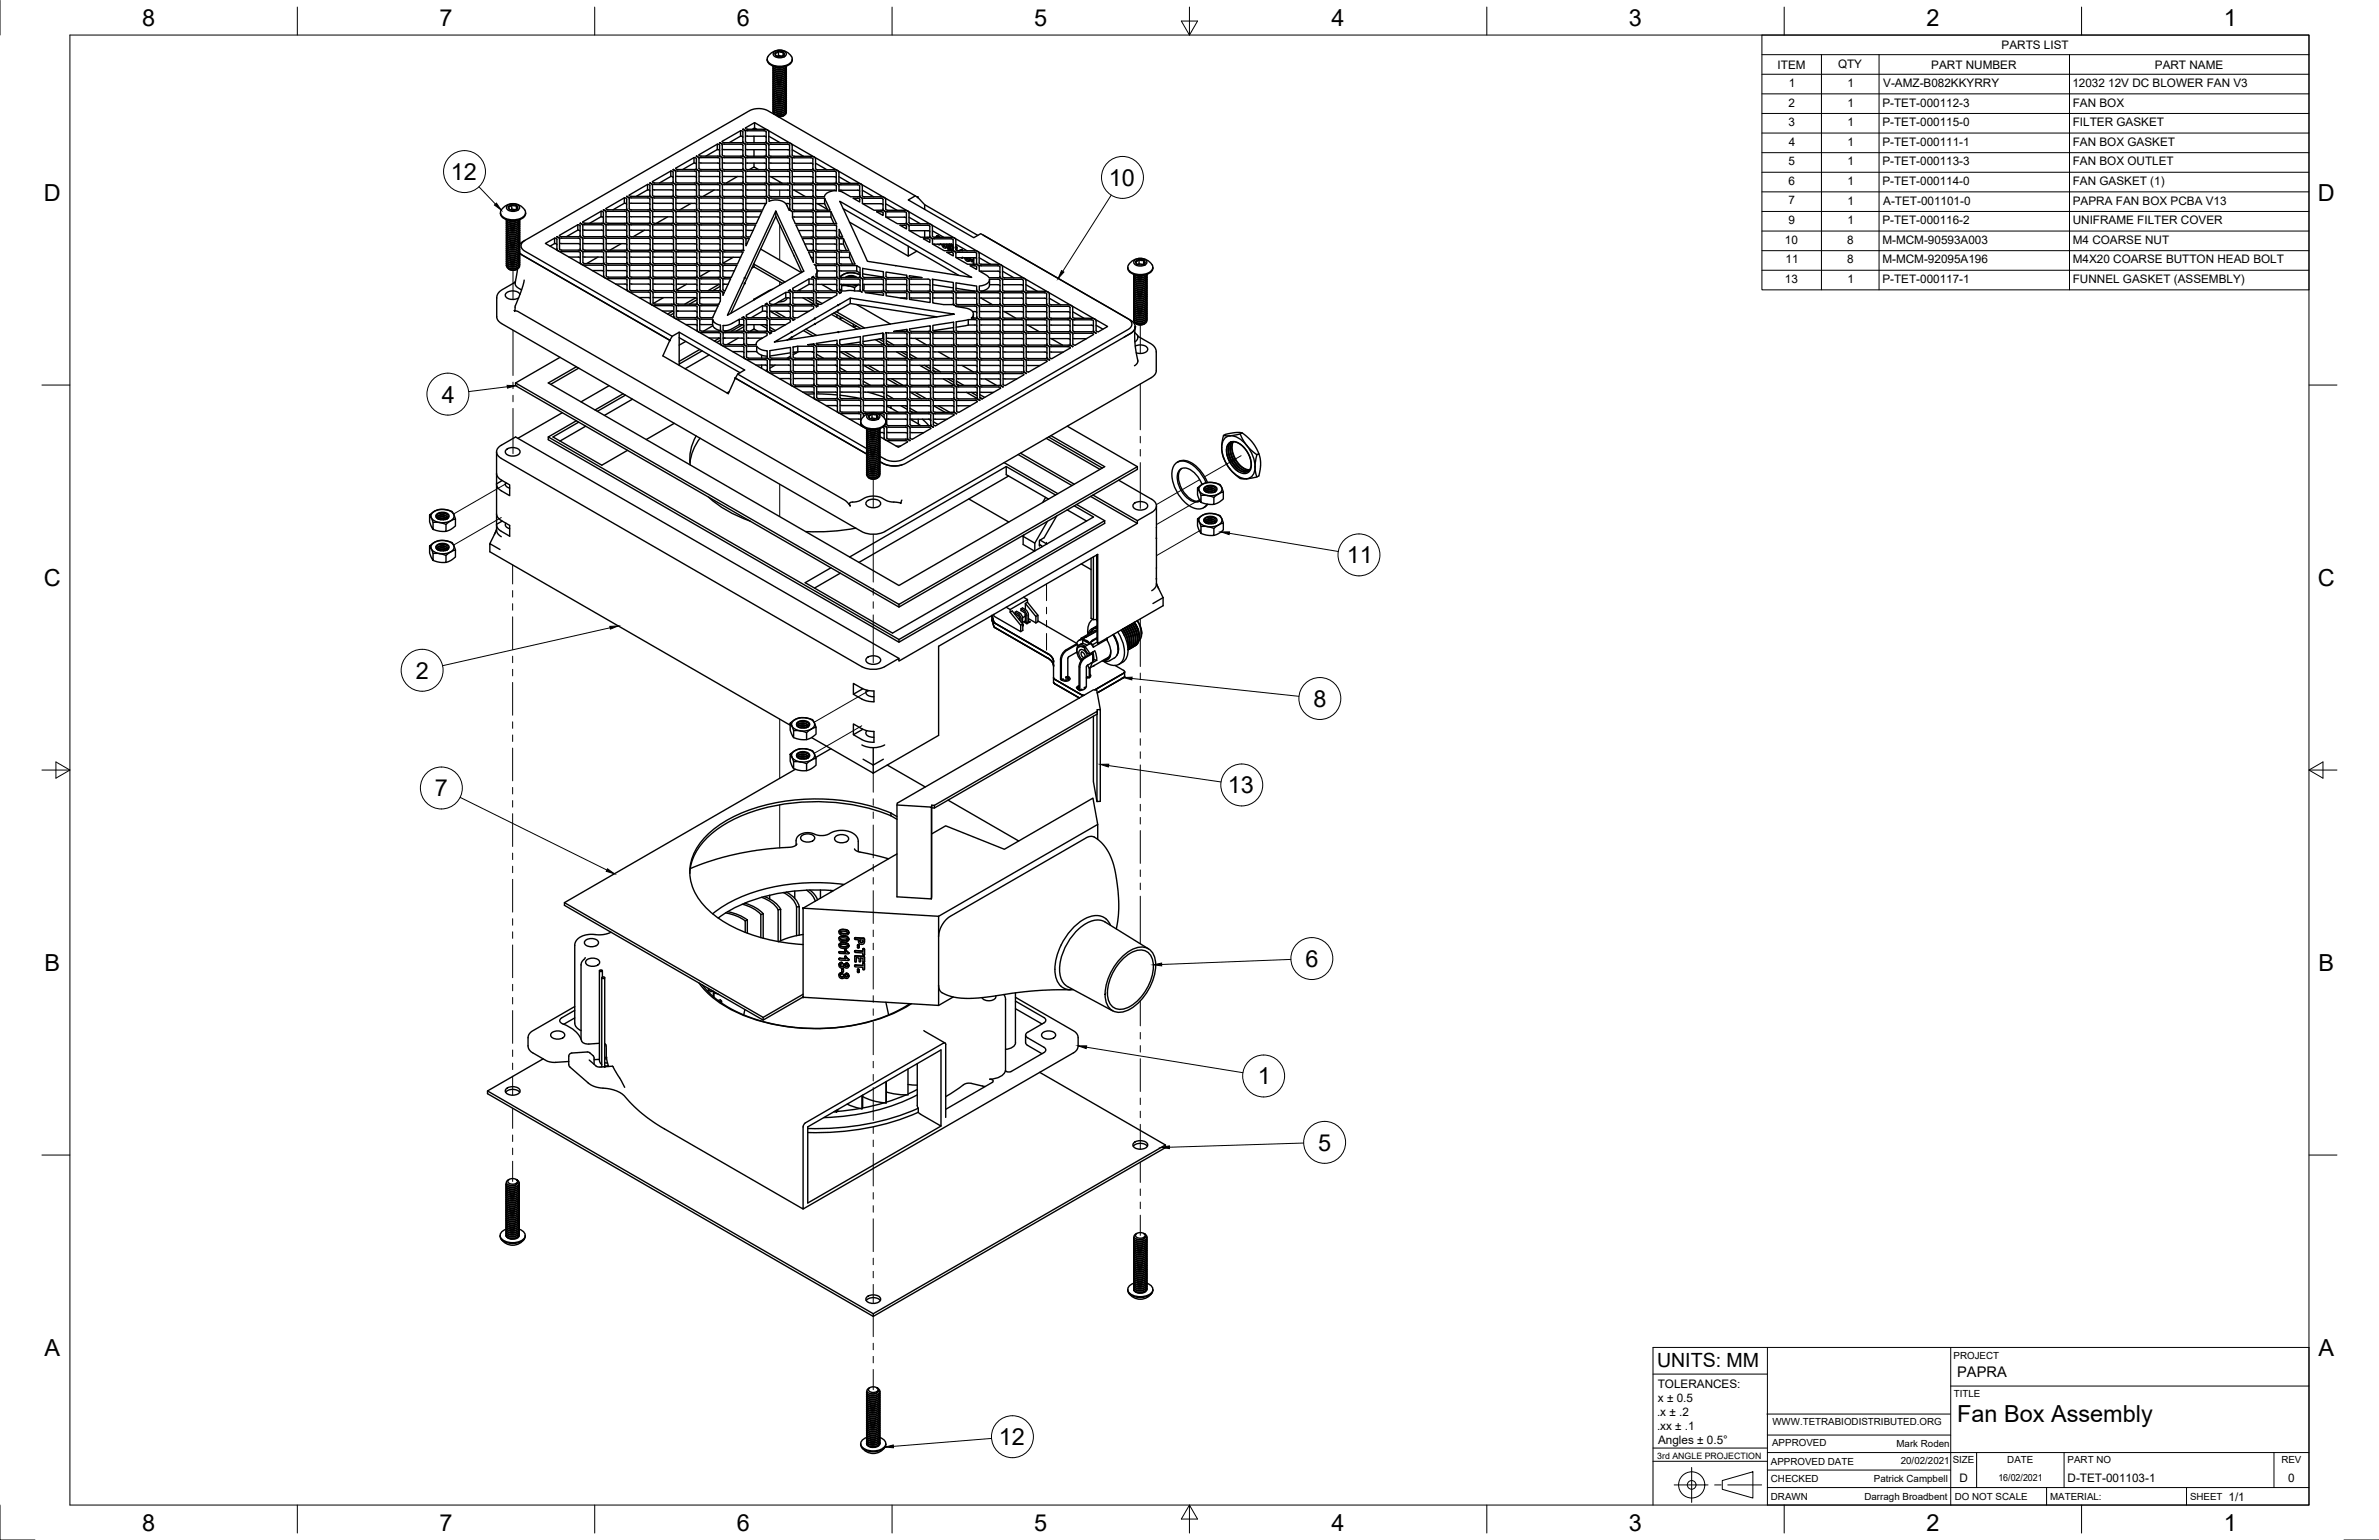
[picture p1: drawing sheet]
<svg xmlns="http://www.w3.org/2000/svg" width="864mm" height="559mm" viewBox="0 0 864 559" stroke-linecap="round" stroke-linejoin="round" font-family="sans-serif">
<defs><g id="words">
<g font-size="8.5">
<text x="51.6" y="9.4">8</text>
<text x="159.5" y="9.4">7</text>
<text x="267.5" y="9.4">6</text>
<text x="375.4" y="9.3">5</text>
<text x="483.4" y="9.4">4</text>
<text x="591.3" y="9.4">3</text>
<text x="699.3" y="9.4">2</text>
<text x="807.2" y="9.4">1</text>
<text x="163.6" y="65.3">12</text>
<text x="402.5" y="67.4">10</text>
<text x="16" y="72.9">D</text>
<text x="841.4" y="72.9">D</text>
<text x="160.4" y="146.1">4</text>
<text x="488.9" y="204.4">11</text>
<text x="16" y="212.6">C</text>
<text x="841.4" y="212.6">C</text>
<text x="151" y="246.3">2</text>
<text x="476.8" y="256.5">8</text>
<text x="445.7" y="287.8">13</text>
<text x="157.8" y="289">7</text>
<text x="16.2" y="352.3">B</text>
<text x="473.9" y="350.8">6</text>
<text x="841.7" y="352.3">B</text>
<text x="456.6" y="393.5">1</text>
<text x="478.5" y="417.5">5</text>
<text x="16.2" y="492">A</text>
<text x="841.7" y="492">A</text>
<text x="710.5" y="515.8">Fan Box Assembly</text>
<text x="362.5" y="524.4">12</text>
<text x="51.6" y="555.5">8</text>
<text x="159.5" y="555.5">7</text>
<text x="267.5" y="555.5">6</text>
<text x="375.4" y="555.4">5</text>
<text x="483.4" y="555.5">4</text>
<text x="591.3" y="555.5">3</text>
<text x="699.3" y="555.5">2</text>
<text x="807.2" y="555.5">1</text>
</g>
<text font-size="7.1" x="601.5" y="496">UNITS: MM</text>
<text font-size="5.3" x="710.5" y="499.5">PAPRA</text>
<g font-size="4.3">
<text x="726.6" y="17.8">PARTS LIST</text>
<text x="645.3" y="24.9">ITEM</text>
<text x="667.2" y="24.8">QTY</text>
<text x="701.1" y="24.9">PART NUMBER</text>
<text x="782.2" y="24.9">PART NAME</text>
<text x="649.4" y="31.5">1</text>
<text x="670.6" y="31.5">1</text>
<text x="683.6" y="31.5">V-AMZ-B082KKYRRY</text>
<text x="752.3" y="31.6">12032 12V DC BLOWER FAN V3</text>
<text x="649.3" y="38.7">2</text>
<text x="670.6" y="38.7">1</text>
<text x="683.3" y="38.7">P-TET-000112-3</text>
<text x="752.4" y="38.7">FAN BOX</text>
<text x="649.2" y="45.8">3</text>
<text x="670.6" y="45.8">1</text>
<text x="683.3" y="45.8">P-TET-000115-0</text>
<text x="752.4" y="45.8">FILTER GASKET</text>
<text x="649.3" y="52.9">4</text>
<text x="670.6" y="52.9">1</text>
<text x="683.3" y="52.9">P-TET-000111-1</text>
<text x="752.4" y="52.9">FAN BOX GASKET</text>
<text x="649.2" y="60">5</text>
<text x="670.6" y="60">1</text>
<text x="683.3" y="60">P-TET-000113-3</text>
<text x="752.4" y="60">FAN BOX OUTLET</text>
<text x="649.2" y="67.1">6</text>
<text x="670.6" y="67.1">1</text>
<text x="683.3" y="67.1">P-TET-000114-0</text>
<text x="752.4" y="67.1">FAN GASKET (1)</text>
<text x="649.2" y="74.2">7</text>
<text x="670.6" y="74.2">1</text>
<text x="683.6" y="74.2">A-TET-001101-0</text>
<text x="752.5" y="74.3">PAPRA FAN BOX PCBA V13</text>
<text x="649.2" y="81.3">9</text>
<text x="670.6" y="81.3">1</text>
<text x="683.3" y="81.3">P-TET-000116-2</text>
<text x="752.4" y="81.4">UNIFRAME FILTER COVER</text>
<text x="647.9" y="88.4">10</text>
<text x="670.5" y="88.4">8</text>
<text x="683.3" y="88.5">M-MCM-90593A003</text>
<text x="752.5" y="88.5">M4 COARSE NUT</text>
<text x="648.2" y="95.5">11</text>
<text x="670.5" y="95.5">8</text>
<text x="683.3" y="95.6">M-MCM-92095A196</text>
<text x="752.5" y="95.6">M4X20 COARSE BUTTON HEAD BOLT</text>
<text x="647.9" y="102.7">13</text>
<text x="670.6" y="102.7">1</text>
<text x="683.3" y="102.7">P-TET-000117-1</text>
<text x="752.4" y="102.7">FUNNEL GASKET (ASSEMBLY)</text>
<text x="601.8" y="503.6">TOLERANCES:</text>
<text x="601.9" y="508.7">x ± 0.5</text>
<text x="601.5" y="513.8">.x ± .2</text>
<text x="601.5" y="518.9">.xx ± .1</text>
<text x="601.9" y="524">Angles ± 0.5°</text>
<text x="711.3" y="537.6">D</text>
<text x="750.5" y="537.6">D-TET-001103-1</text>
<text x="830.6" y="537.6">0</text>
<text x="809" y="544.5">1/1</text>
</g>
<g font-size="3.5">
<text x="709.2" y="493.1">PROJECT</text>
<text x="709.2" y="506.8">TITLE</text>
<text x="643.4" y="517.2">WWW.TETRABIODISTRIBUTED.ORG</text>
<text x="643.3" y="524.8">APPROVED</text>
<text x="688.4" y="525">Mark Roden</text>
<text x="642.9" y="531.5">APPROVED DATE</text>
<text x="690" y="531.4">20/02/2021</text>
<text x="708.9" y="530.9">SIZE</text>
<text x="728.7" y="530.9">DATE</text>
<text x="750.5" y="530.9">PART NO</text>
<text x="828.2" y="530.9">REV</text>
<text x="642.9" y="537.9">CHECKED</text>
<text x="680.3" y="537.7">Patrick Campbell</text>
<text x="725.4" y="537.5">16/02/2021</text>
<text x="642.9" y="544.2">DRAWN</text>
<text x="676.8" y="544.3">Darragh Broadbent</text>
<text x="709.6" y="544.2">DO NOT SCALE</text>
<text x="744.2" y="544.2">MATERIAL:</text>
<text x="795" y="544.2">SHEET</text>
</g>
<text font-size="3.2" x="601.6" y="529.2">3rd ANGLE PROJECTION</text>
</g></defs>
<!-- layer: Visible -->
<g fill="none" stroke="#000" stroke-width=".51">
<path d="M279.7 19.4a4.9 4.9 0 0 1 7.9 2.1 4 4 0 0 1-4.5 2.6 4.3 4.3 0 0 1-4.6-2.6l.3-1zM281 18.9a2.95 2.95 0 0 1 4.5 .7 2.77 2.77 0 0 1-4.9 0zM282.6 18.6v1.6M282.6 18.6a.93 .93 0 0 0-1.1 .5 .93 .93 0 0 0 .3 1.2M282.6 18.6l1.7 .3M284.3 18.9v1.4M284.3 18.9l.4 .4v.6M284.7 19.9l-.5 .5M284.7 19.9l-.2-.2a.7 .7 0 0 0-.3-.8 .7 .7 0 0 0-.8 .1 1.43 1.43 0 0 0-1.8 .3h-.2l.4 1M284.7 19.9a2.32 2.32 0 0 1-2.9 .4M278.5 21.4a3.3 3.3 0 0 0 3.6 2.9 5.1 5.1 0 0 0 5.4-2l.1-.9M280.6 24l.6 .9 1.3 .4 1.6-.2 1.3-1 .1 .2-.2 .6-.6 .6-1.7 .5-1.8-.5-.5-.5v-.6"/>
<path d="M280.6 30.9v.1M280.6 38.4v.1M281 24.1l1.6 .6 2-.5M281.2 24.2l1.5 .4 1.7-.3M282 39h1.7M282 38.3h1.7M282 36.9h1.7M282 35.5h1.7M282 34.9h1.7M282 33.5h1.7M282 32.1h1.7M282 31.4h1.7"/>
<path d="M282 30.1h1.7M282 28.7h1.7M282 26.6h1.7M282 25.3h1.7M283.7 39.6l-1.7 .1M283.7 37.6h-1.7M283.7 36.2h-1.7M283.7 34.2h-1.7M283.7 32.8h-1.7M283.7 30.7l-1.7 .1M283.7 29.4h-1.7M283.7 28h-1.7"/>
<path d="M283.7 27.3h-1.7M283.7 25.9l-1.7 .1M283.7 24.6h-1.7M284.1 20.4l-1.5-.2-.5 .2M285.4 39.9v.5l-.5 .7-1.9 .6-2-.5-.3-1M285.4 39.2v.6l-.3 .5-1.8 .7-2-.3-.6-.6v-.6M285.4 38.5v.6l-.5 .7-1.8 .5-2-.4-.4-.5v-.6M285.4 37.8l-.1 .7-.4 .6-1.9 .6-1.8-.5-.5-.5v-.6M285.4 37.1l-.1 .8-.4 .5-1.8 .6-1.7-.3-.7-.6v-.6M285.4 36.4v.6l-.5 .7-1.9 .6-2-.6-.3-.9M285.4 35.8v.5l-.3 .6-1.8 .7-2-.3-.6-.6v-.6M285.4 35.1v.5l-.4 .7-1.9 .6-2-.5-.4-.4v-.6"/>
<path d="M285.4 34.4l-.1 .7-.4 .5-1.9 .6-1.8-.4-.5-.5v-.6M285.4 33.7l-.1 .7-.4 .5-1.8 .6-1.7-.2-.7-.6v-.7M285.4 33v.6l-.5 .7-1.9 .6-2-.6-.3-1M285.4 32.3v.6l-.3 .5-1.8 .8-2-.4-.6-.6v-.5M285.4 31.6v.6l-.4 .6-1.9 .7-1.9-.4-.5-.6v-.5M285.4 30.9l-.1 .8-.4 .5-1.9 .6-1.8-.4-.5-.5v-.6M285.4 30.2v.6l-.3 .6-2 .7-1.7-.3-.7-.6v-.6M285.4 29.6v.6l-.5 .6-1.9 .6-1.8-.3-.5-.6v-.6M285.4 28.9v.6l-.3 .5-1.8 .7-2-.3-.6-.6v-.6M285.4 28.2v.6l-.5 .7-1.8 .6-1.9-.4-.5-.6v-.6M285.4 27.5l-.1 .8-.4 .5-1.9 .6-1.8-.5-.5-.5v-.5M285.4 26.8v.6l-.4 .6-1.9 .7-1.7-.3-.7-.6v-.6"/>
<path d="M285.4 26.1v.6l-.5 .7-1.9 .6-1.8-.4-.5-.5v-.6M285.4 25.5v.5l-.3 .6-1.8 .7-2-.3-.6-.6v-.6M285.4 24.8v.6l-.5 .6-1.8 .6-2-.5-.4-.4v-.6M285.4 24l-.6 .8-1.6 .5-1.9-.3-.7-1M285.5 39.5l-.7 1.1-1.5 .5-1.8-.2-.6-.5-.3-.6M285.5 38.8l-.2 .7-.5 .4-1.6 .5-1.9-.3-.7-1M285.5 38.1l-.7 1.1-1.8 .6-1.7-.4-.7-.9M285.5 37.4l-.7 1.2-1.6 .5-1.9-.4-.7-.9M285.5 36.7l-.2 .6-.6 .6-1.7 .5-1.7-.4-.7-.9M285.5 36l-.7 1.1-1.5 .6-1.8-.3-.6-.4-.3-.6M285.5 35.3l-.6 1.1-1.7 .6-1.9-.4-.7-.9M285.5 34.7l-.7 1.1-1.8 .5-1.7-.3-.5-.5-.2-.5"/>
<path d="M285.5 34l-.7 1.1-1.6 .5-1.9-.3-.7-1M285.5 33.3l-.2 .5-.6 .7-1.7 .4-1.7-.3-.7-1M285.5 32.6l-.7 1.1-1.5 .5-1.8-.2-.6-.4-.3-.6M285.5 31.9l-.6 1.1-1.7 .6-1.9-.4-.7-.9M285.5 31.2l-.7 1.1-1.8 .6-1.7-.4-.7-.9M285.5 30.6l-.6 1-1.7 .6-1.7-.2-.6-.5-.3-.5M285.5 29.9l-.2 .5-.6 .6-1.7 .5-1.7-.3-.7-1M285.5 29.2l-.7 1.1-1.5 .5-1.8-.2-.6-.4-.3-.7M285.5 28.5l-.7 1.2-1.6 .4-1.9-.3-.7-.9M285.5 27.8l-.7 1.1-1.8 .6-1.7-.4-.7-.9M285.5 27.1l-.6 1.1-1.7 .6-1.9-.4-.7-.9M285.5 26.4l-.2 .6-.6 .6-1.7 .5-1.7-.4-.7-.9"/>
<path d="M285.5 25.8l-.7 1.1-1.5 .5-1.8-.2-.6-.5-.3-.6M285.5 25.1l-.3 .7-.5 .4-1.5 .5-1.9-.3-.7-1M285.5 24.4l-.7 1.1-1.8 .5-1.7-.3-.7-1M251.9 57.2v1.9M252.8 59.6l-.9-.5-4.1 2.4M252.9 56.6l.8 .7 .1 4 .7 .2 7 .2 .7 .8v3.5l.8 .4M252.9 56.6v.2M252.9 56.6l1.1 .6 7 .1 .3 .3-.1 4M253.8 59.1l6.7 .1 .8 .4M260.4 52.3v2M260.5 52.3l-6.8 3.9 .7 .4h6.1l1.4 .4 .3 .6v3.5M260.5 54.3l-4.2 2.3"/>
<path d="M260.5 52.3l.7 .4M260.5 54.3l.7 .4M261.2 52.7v4M261.2 56.2l.4 .6 .8 .3 7.1 .2 .2 .3v4M261.3 51.7l1.6 .6M261.3 51.8l.9 .9v3.5l.2 .3 7.1 .2 .9 .4 .3 .5M261.3 51.8v.1M262.2 54.2l6.8 .1 .7 .4M262.2 59.1l6.8 .1 .7 .4M262.9 52.3l6.6 .1 .2 .3v4M268.8 47.5v1.9M268.9 47.5l-6.8 3.8 .8 .5h6.1l1.3 .4 .3 .5v3.6l.8 .4"/>
<path d="M268.9 49.4l-4.2 2.4M269 47.4l.7 .4M269 49.4l.7 .4M269.7 51.4l.3 .5 .8 .4 7.2 .2 .2 .3v4M269.7 47.9v4M269.7 56.3l.3 .5 1.4 .4M269.8 46.9l1 .5 6.6 .1 .8 .4M269.8 47l.8 .6v3.8l.7 .4M270.6 49.3l.7 .1M270.6 54.2l6.8 .1 .8 .4M270.7 57.6v3.5l.2 .3 6.6 .2M270.7 59.1l6.8 .1 .7 .4"/>
<path d="M271.3 49.4h6.1M271.3 51.8h6.7l.8 .4 .3 .6M271.4 56.7h6.1M271.4 57.2h6.1M273.1 46.9l.8-.4 .8 .4M273.7 46.6v.3M273.7 49.4v2.4M273.7 54.3v2.4M273.7 59.2v1.4M273.9 44.5v2M277.4 49.4l.8 .4M277.5 56.7l1 .1 .6 .5v3.8l.2 .3 6.7 .2 1.3 .4 .3 .5v3.6l.2 .2 6.6 .2 1.4 .4 .3 .5v3.5l.2 .3 3 .2 .3-.8 1-.7 1.7-.6 1.3-.1v-1.7"/>
<path d="M277.5 57.2l.7 .4v4M278.1 51.4l.4 .6 .8 .3 7.1 .2 .2 .3v4M278.1 47.9v4M278.2 56.3l.3 .5 .8 .4h6.6l.8 .4M279.1 47.9v3.5l.2 .3 7.5 .3 .7 .5 .1 3.8 .2 .3 6.9 .1 .9 .3 .5 .7M279.1 49.4l4.1 2.4M279.1 52.8l.1 3.6 .6 .3 7.1 .2 .7 .8v3.5l.7 .4M279.1 47.9l-.5-.7-.8-.3h-6.5l-.7-.5 3.3-1.9 128.2 74-3.5 1.9M279.1 54.2l6.8 .1 .7 .4M279.1 59.1l6.8 .1 .8 .4M280.9 41.2l.1 .3M282 41.7h1.7"/>
<path d="M282 40.3h1.7M283.7 41h-1.7M284.7 41.8l-1.1 .5h-1.1M285.4 40.5l-.1 .8-.6 .5-1.2 .4h-1.3M285.5 40.2l-.3 .7-.5 .4-1.7 .5-1.7-.4-.7-.9M286.6 56.3l.3 .5 .9 .4 6.6 .1 .7 .4M286.6 57.7v4M287.6 54.3l4.1 2.4M287.6 59.1l.7 .1M288.3 59.2h6.1M294.4 59.2l.7 .4M295.1 57.7v4"/>
<path d="M296.1 57.7v3.5l.2 .3 7.5 .3 .7 .8v3.5l.3 .3 6.9 .1 .8 .3 .5 .7M296.1 59.2l4.1 2.4M181.7 77.2a3.3 3.3 0 0 0 3.6 2.9 5.1 5.1 0 0 0 5.4-2.1l.1-.8M182.9 75.1a4.9 4.9 0 0 1 7.9 2.1 4 4 0 0 1-4.6 2.6 4.3 4.3 0 0 1-4.5-2.6l.3-1zM183.8 79.7l.6 .9 1.4 .4 1.8-.3 1-.9-1 .9-1.8 .4-1.5-.5zM184.1 74.6a2.95 2.95 0 0 1 4.5 .7 2.77 2.77 0 0 1-4.8 0zM184.2 79.8l1.8 .6 1.8-.5M184.4 79.9l1.3 .4 1.8-.3M185.8 74.4v1.5M185.8 74.4a1.01 1.01 0 0 0-1.3 .9 1.01 1.01 0 0 0 1.3 1l1.3-.1 .8-.6M185.8 74.4l1.7 .2M187.3 76.1l-1.5-.2-.5 .3"/>
<path d="M187.5 74.6v1.4M187.5 74.6l.4 .5v.5M187.9 75.6l-.5 .5M187.9 75.6l-.2-.2a.76 .76 0 0 0-.3-.8 .76 .76 0 0 0-.9 .1 1.25 1.25 0 0 0-1.6 .3l-.3 .1 .4 .9M188.6 79.8l-.1 .8-.4 .5-1.8 .6-1.7-.3-.7-.6v-.6M218.2 76.7v1.9M219.1 79l-.9-.4-4.1 2.4M219.2 76.1l1 .5 7.1 .2 .2 .3v4M219.2 76.2l.7 .6 .1 4 .7 .2 7.1 .2 .7 .8v3.5l.7 .4M220 78.5l.7 .1M220.7 78.7h6.1M226.6 71.8v2"/>
<path d="M226.8 78.6l.7 .4M227.5 76.2v-4l-.7-.4-6.8 3.8 .7 .5 6.6 .1 .8 .3 .4 .6M227.5 75.7l.3 .6 .8 .3 7.2 .2 .2 .3v4M227.5 74.2l-.9-.4-4.1 2.3M227.6 71.2l.9 1-.1 3.5M227.6 71.2v.2M227.6 71.2l1.1 .6 7 .1 .2 .3v4M228.4 75.7l.8 .5 6-.1 1.4 .4 .3 .6v3.5l.5 .4h6.3M228.4 73.7l6.8 .1 .7 .4M228.5 77.1v3.5l.2 .3 6.6 .1M228.5 78.5l.7 .1M229.2 78.7h6l.8 .4"/>
<path d="M235.1 66.9v2M235.2 66.9l-6.8 3.9 .1 .2 .6 .3 7.1 .2 .7 .7v3.5l.2 .3 7.6 .3 .7 .8v3.5l.2 .3 6.6 .1 1.3 .4 .4 .6v3.5M235.2 68.9l-4.3 2.4M235.2 66.9l.7 .4M235.2 68.9l.7 .4M235.9 67.4v4M235.9 70.9l.3 .5 1.4 .4M235.9 75.7l.4 .6 .8 .4 7.1 .1 .2 .3v4M236 66.4l.9 1v3.5l.2 .2 7.6 .4 .7 .7v3.5l.2 .3 7.6 .4 .6 .8v3.5l.2 .2 7.2 .2 .8 .4 .3 .5M236 66.4v.1M236 66.4l1.6 .5M236.9 68.8l6.8 .1 .7 .4"/>
<path d="M236.9 73.7l6.8 .1 .7 .4M236.9 78.6l6.8 .1 .7 .4M237.6 67h6M237.6 66.4h6M237.6 71.8h6.1M242.4 78.7l-4.1 2.3M243.5 62.1v1.9M243.6 64l-4.2 2.4M243.6 64l.8 .4M243.7 66.4l1 .2 .6 .4v3.9l.8 .4M243.7 66.9l.7 .4v4.1M243.7 71.8l.7 .4v4"/>
<path d="M244.3 66l.4 .6 .8 .3 7.1 .2 .3 .3-.1 4M244.3 62.5v4M244.4 70.9l.3 .5 1.4 .4M244.4 62.5l-.9-.4-6.7 3.8 .8 .5M244.4 75.7l.3 .6 .9 .4h6.6l.7 .4M244.5 61.5l1 .5 6.9 .1 .4 .4M244.5 61.5l-.2 .1 .8 .3 .2 .6M244.5 61.5v.1M245.3 62.5v3.5l.2 .3 7.2 .1 .8 .4 .3 .6M245.3 63.9l.7 .1M245.3 68.8l6.8 .1 .8 .4M245.4 73.7l6.7 .1 .8 .4"/>
<path d="M245.4 78.6l6.8 .1 .7 .4M246 64h6.1l.7 .4M246 71.8l6.7 .2 .2 .3v4M246 71.3h6.1l1.4 .4 .3 .6 .1 3.6 .6 .3 7.1 .2 .7 .8v3.5l.7 .4M250.8 73.8l-4.1 2.4M252.8 61.6v-4l-.4-.4h-.5l-6.6 3.8 .2 .4 .5 .1 6.6 .1 .9 .3 .3 .6M252.8 61.1l.3 .6 .8 .3 7.2 .2 .2 .3v4M252.8 66l.3 .6 .9 .3 6.6 .1 .7 .4M252.8 62.5v4M252.8 70.9l.4 .5 1.3 .4M252.9 75.8l.3 .5 1.3 .4M252.9 77.2v4"/>
<path d="M253.8 62.5v3.5l.2 .3 6.6 .1 1.4 .4 .3 .6v3.5l.2 .3 6.6 .1 1.3 .4 .3 .6v3.5l.3 .3 5.8 .1 1.4-2.5v-1.6l-.4-.2h-6.4l-1.3-.4-.3-.6M253.8 63.9l6.8 .1 .7 .4M253.8 67.4v3.5l.7 .4M253.8 68.8l.7 .1M253.8 73.7l.7 .1M253.8 78.6l6.8 .1 .8 .4M254.5 68.9h6.1M254.5 71.3h6.1l1.4 .4 .3 .6v3.5l.7 .4M254.5 71.9l6.6 .1 .2 .3v4M254.5 73.8h6.1l.7 .4M254.5 76.8h6.1M259.2 68.9l-4.1 2.4"/>
<path d="M260.6 68.9l.7 .4M260.6 76.7l.8 .4-.1 4.1M261.3 61.1l.3 .6 .8 .3 7.1 .2 .2 .3v4M261.3 66l.3 .6 1.4 .4M261.3 70.9l.3 .6 .9 .3 7.1 .2 .2 .3v4M261.3 67.4v4M261.3 75.8l.3 .5 1.4 .4M262.2 61.1l.7 .5h6.1l1.4 .3 .3 .6v3.5l.4 .4h6.4l1.4 .4 .3 .6v3.5M262.2 64l6.8 .1 .7 .4M262.3 68.8l.7 .1M262.3 73.7l.7 .1M262.3 78.6l6.8 .1 .7 .4"/>
<path d="M263 67h6M263 66.4h6M263 68.9h6M263 73.8h6.1l.7 .4M263 76.2h6.1l1.4 .4 .3 .6v3.5l.7 .4M263 76.8l6.6 .1 .2 .3v4M267.7 64.1l-4.1 2.3M269 66.4l1 .2 .6 .5 .1 3.8 .2 .3 7.2 .2 1 .6 .1 1 2.1-.4 1.9 .1 1.6 .8 1 1.4a3.3 3.3 0 0 0 1.8 2l.1 .3M269 67l.8 .4M269 68.9l.8 .5M269.7 61.1l.3 .6 1.4 .4M269.7 66l.4 .6 .8 .3 7.1 .2 .2 .3v4"/>
<path d="M269.7 67.4v4M269.8 75.8l.3 .6 .8 .3 5.7 .1-2 4.3h-3.1M270.7 64l6.8 .1M270.7 68.9l6.8 .1 .7 .4M270.8 73.7l7.2 .2M270.8 78.6l.7 .1M271.4 62.1h6.1M271.5 78.7h4.2M272 61.6l1.7-1 1.7 1M277.5 61.6l1 .1 .6 .5v3.8l.3 .3 7.1 .2 .8 .4 .4 .5M277.5 62.1l.7 .4M277.5 64.1l.7 .4"/>
<path d="M278.2 61.1l.3 .6 1.4 .4M278.2 66l.3 .6 .8 .3 7.2 .2 .2 .3v4M278.2 62.5v4M278.2 70.9l.4 .6 .8 .3 7.1 .2 .2 .3v4M279.2 64l6.8 .1 .7 .4M279.2 68.9l6.8 .1 .7 .4M279.2 70.9l.7 .5 6.1-.1 1.4 .4 .3 .6v3.5l.4 .4h6.4l1.3 .4 .4 .6-.1 3.5M279.8 64.1l4.1 2.4M279.8 62.1l6.7 .1 .2 .3v4M281.6 76.6l10.2 21.8-27.7 16zM281.6 76.6v1.9M285.2 73.9h1.1l.4 .4"/>
<path d="M286.6 61.2l.4 .5 .8 .4 7.1 .1 .2 .3v4.1M286.7 66.1l.3 .5 1.3 .4M286.7 70.9l.3 .6 .8 .4h6.6l.8 .4M286.7 75.8l.3 .6 .9 .3 7.1 .2 .2 .3v4M287.6 64l6.8 .1 .7 .4M287.6 67.4v3.5l.2 .3 6.7 .2 1.3 .3 .3 .6v3.5l.2 .3 5.1 .2-2.1-4.4M287.6 68.9l6.8 .1 .8 .4M287.7 73.8l6.8 .1 .7 .4M287.7 78.7h6.8l.7 .5M287.7 77.2v1.8l1 2.1 6.3 .1 .9 .3 .3 .6M288.3 69l4.1 2.4M288.3 61.6h6.1"/>
<path d="M288.3 67h6.1M294.4 61.6l1.4 .4 .3 .5M294.4 67l.8 .4-.1 4M295.1 61.2l.3 .6 .9 .3 7.1 .2 .2 .3v4M295.1 66.1l.4 .5 1.3 .4M295.1 70.9l.4 .6 1.3 .4M295.2 75.8l.3 .6 .8 .3 5.3 .1 2.1 4.4M295.2 72.3v4M296.1 62.5v3.6l.7 .4M296.1 64l6.8 .1 .7 .4M296.1 68.9l.7 .1M296.1 73.8l3.2 .1"/>
<path d="M296.2 78.7l5.4 .1 1.1 2.3M296.8 73.9l3.5 2M296.8 67h6.1l.7 .4M296.8 66.5l7.1 .2 .7 .7v1.9l1.3 .4 2.9 1.7h2.6M296.8 69h6.1l.6 .2M296.8 71.9h2.5M299.3 73.9l1.2 2.4M299.3 71.9v2M301.6 76.8v2M303.6 66.1l.3 .5 .8 .4 6.6 .1 .8 .4M304.5 64.1l4.2 2.4M304.6 68.9l.7 .1"/>
<path d="M304.8 73l47.9 27.7-37.8-5.9zM305.3 69h6M306.1 75.7l42 24.2M309.7 71.9l2.2 .1 .2 1.3zM311.4 69l.7 .4M311.4 71.4l1 .2 .6 .4 .1 1.9 2.8 1.6a5 5 0 0 0 3.9 .8M312.1 67.5v4M312.1 71l.3 .6 .8 .3 7.2 .2 .2 .3-.1 4M313 67.5v3.5l.2 .3 7 .1 1.1 .5 .2 4 .2 .3 7 .1 1.1 .5 .2 4 .7 .4M313 69l4.1 2.4M313.1 73.8l6.7 .1 .8 .4M319.8 76.8h-1.6l2.4 1.4v-.9"/>
<path d="M319.9 76.3l1 .2 .6 .4v1.8l2.6 1.5a5.1 5.1 0 0 0 4.2 1l1.4 .4 .3 .5M319.9 76.8l.7 .4M320.5 75.9l.4 .5 .8 .4 7.1 .2 .3 .2-.1 4.1M321.5 73.9l4.1 2.4M321.5 78.7l6.8 .1 .8 .4M330 78.8l4.1 2.4M332.3 71.1l.8 .5 2.6 2.7 19.2 11.1M335.7 74.3v1.7M183.8 80.5h.1M183.8 86.6v.1M183.8 88v.1M183.8 92.8v.1"/>
<path d="M184.7 97.6l1.8 .5 1.4-.5-.9 5a1.93 1.93 0 0 0 1.2 2l1.1 .6M185.2 96.8h1.7M185.2 95.4h1.7M185.2 94.7h1.7M185.2 93.3h1.7M185.2 91.9h1.7M185.2 91.3h1.7M185.2 89.9h1.7M185.2 88.5h1.7M185.2 87.8h1.7M185.2 86.5h1.7M185.2 85.1h1.7"/>
<path d="M185.2 84.4h1.7M185.2 83h1.7M185.2 81.7h1.7M186.9 97.4l-1.7 .1M186.9 96.1h-1.7M186.9 94h-1.7M186.9 92.6h-1.7M186.9 90.6h-1.7M186.9 89.2h-1.7M186.9 87.1l-1.7 .1M186.9 85.8h-1.7M186.9 83.7h-1.7"/>
<path d="M186.9 82.3l-1.7 .1M186.9 81h-1.7M186.9 80.3h-1.7M188.6 96.3l-.3 1-1.4 .6-1.9-.1-.9-.9M188.6 95.6v.6l-.4 .5-1.7 .7-2-.3-.6-.6v-.6M188.6 94.9v.6l-.5 .7-1.8 .6-2-.5-.4-.5v-.6M188.6 94.2l-.1 .8-.4 .5-1.9 .6-1.9-.5-.4-.5v-.5M188.6 93.5l-.1 .8-.4 .5-1.8 .6-1.7-.3-.7-.6v-.6M188.6 92.8v.6l-.5 .7-1.9 .6-2-.6-.3-.9M188.6 92.2v.5l-.4 .6-1.7 .7-2-.3-.6-.6v-.6M188.6 91.5v.6l-.5 .6-1.8 .6-2-.5-.4-.4v-.6M188.6 90.8l-.1 .7-.4 .5-1.9 .6-1.9-.4-.4-.5v-.6"/>
<path d="M188.6 90.1l-.1 .7-.4 .6-1.8 .5-1.7-.2-.7-.6v-.7M188.6 89.4v.6l-.5 .7-1.9 .6-1.8-.4-.5-.6v-.6M188.6 88.7v.6l-.4 .6-1.7 .7-2-.3-.6-.7v-.5M188.6 88v.6l-.5 .7-1.8 .6-2-.5-.4-.5v-.5M188.6 87.4l-.1 .7-.4 .5-1.9 .6-1.9-.4-.4-.5v-.6M188.6 86.7l-.1 .7-.4 .5-1.8 .6-1.7-.3-.7-.5v-.7M188.6 86v.6l-.5 .6-1.9 .6-1.8-.3-.5-.6v-.6M188.6 85.3v.6l-.4 .5-1.7 .7-2-.3-.6-.6v-.6M188.6 84.6v.6l-.5 .7-1.8 .6-2-.5-.4-.5v-.6M188.6 83.9l-.1 .8-.4 .5-1.9 .6-1.9-.5-.4-.5v-.5M188.6 83.2l-.1 .8-.4 .5-1.8 .6-1.7-.3-.7-.6v-.6M188.6 82.6v.5l-.5 .7-1.9 .6-1.8-.4-.5-.5v-.6"/>
<path d="M188.6 81.9v.5l-.4 .6-1.7 .7-2-.3-.6-.6v-.6M188.6 81.2v.6l-.5 .6-1.8 .6-1.9-.3-.5-.6v-.6M188.6 80.5l-.1 .7-.4 .5-1.9 .7-1.9-.5-.4-.5v-.6M188.6 96l-.8 1.1-1.7 .4-1.8-.4-.5-.9M188.6 95.2l-.5 1-1.7 .6-2-.3-.6-1M188.6 94.5l-.6 1.1-1.8 .6-1.7-.4-.5-.4-.2-.6M188.6 93.8l-.7 1.2-1.5 .5-2-.4-.6-.9M188.6 93.1l-.7 1.2-1.7 .5-1.8-.4-.6-.9M188.6 92.5l-.6 1.1-1.5 .5-1.8-.2-.6-.5-.3-.5M188.6 91.8l-.5 1-1.7 .6-2-.4-.6-.9M188.6 91.1l-.6 1.1-1.8 .5-1.7-.3-.5-.5-.2-.5M188.6 90.4l-.7 1.1-1.5 .5-2-.3-.6-1"/>
<path d="M188.6 89.7l-.7 1.2-1.7 .5-1.8-.4-.6-1M188.6 89l-.6 1.1-1.5 .6-1.8-.3-.6-.4-.3-.6M188.6 88.3l-.7 1.2-1.5 .5-2-.4-.6-.9M188.6 87.7l-.6 1.1-1.8 .5-1.8-.4-.6-.8M188.6 87l-.7 1.1-1.5 .5-2-.4-.6-.9M188.6 86.3l-.7 1.1-1.7 .5-1.8-.3-.6-.9M188.6 85.6l-.5 1-1.6 .6-1.8-.2-.6-.4-.3-.7M188.6 85l-.7 1.1-1.5 .5-2-.4-.6-.9M188.6 84.2l-.6 1.1-1.8 .6-1.8-.4-.6-.9M188.6 83.5l-.5 1.1-1.7 .6-2-.4-.6-.9M188.6 82.8l-.7 1.2-1.7 .5-1.8-.4-.6-.9M188.6 82.2l-.6 1.1-1.5 .5-1.8-.2-.6-.5-.3-.6"/>
<path d="M188.6 81.5l-.7 1.1-1.5 .5-2-.3-.6-1M188.6 80.8l-.6 1.1-1.8 .5-1.8-.3-.6-1M188.6 80.1l-.7 1.2-1.5 .4-1.7-.2-.6-.4-.3-.6M188.6 91.8l.9 .7 53.7 31M188.6 91.8l1.5 1.1 53.1 30.6M188.6 84.9v.1M188.6 95.9v.1M190.6 87.2l-2 1.4M201.3 86.4v2M202.2 90.7v-3.9l-.2-.3-.7-.1-3.3 1.9 116.6 67.4M202.2 90.3l.5 .7 .8 .3 7 .1 .2 .3v4M202.2 88.8l-.9-.4-1.6 .9"/>
<path d="M202.3 85.9l.8 .6v3.8l.2 .3 6.6 .2 1.4 .4 .3 .5v3.6M202.3 85.9v.1M202.3 85.9l1 .5 7.1 .1 .2 .3v4M203.1 88.3l6.8 .1 .7 .4M206.5 93.3h3.4l.8 .4M209.7 81.6v1.9M209.9 81.6l-6.8 3.8 .1 .2 .6 .3 7.1 .2 .7 .7v3.5l.2 .3 6.6 .2 1.3 .4 .4 .5v3.6M209.9 81.5l.7 .4M210.6 82v4M210.6 85.5l.3 .5 1.4 .4M210.6 83.9l-.9-.4-4.1 2.4M210.6 90.3l.4 .6 .8 .4 7.1 .1 .2 .3v4.1"/>
<path d="M210.7 95.2l.4 .7 .9 .3h6.7l.4 .4M210.7 81l.9 1v3.5l.2 .3 7.6 .3 .6 .8v3.5l.3 .3 7.5 .3 .7 .8 .1 3.6 .6 .3 7.1 .2 .7 .8v3.5l.7 .4M210.7 81v.1M210.7 81l1.6 .5M211.6 83.4l6.7 .1 .8 .4M211.6 88.3l6.8 .1 .7 .4M211.6 95.2l.7 .5h6.1l1.4 .3 .3 .6v3.7l.7 .3 7.1 .1 .7 .8v3.6M211.6 93.2l6.8 .1 .7 .4M212.3 81.6l6.6 .1 .2 .3v4M212.3 81l7 .2 .7 .8v3.5l.2 .3 6.6 .1 1.4 .4 .3 .6v3.5l.7 .4M212.3 81l-.8-.5 6.8-3.8 .8 .4-.1 4M212.3 86.4l6.6 .2 .2 .3v4"/>
<path d="M215 98.2h3.4l.7 .4M217.1 93.3l-4.1 2.4M219 80.6l.4 .6 .8 .3 7.1 .2 .2 .3v4M219.1 85.5l.3 .6 .8 .3 6.9 .1 .5 .4M219.1 90.4l.3 .5 .8 .4 7.2 .2 .2 .2v4.1M219.1 95.2l.3 .6 .9 .4 7.1 .1 .2 .3v4M219.1 96.6v3.9M220 83.4l6.8 .1 .7 .4M220 88.3l6.8 .1 .8 .4M220.1 95.2l.7 .5h6.1l1.3 .4 .4 .5v3.6l.7 .4M220.1 93.2l6.8 .1 .7 .4M220.1 98.1l6.8 .1 .7 .4"/>
<path d="M225.5 88.4l-4.1 2.4M227.5 80.6l.3 .6 .9 .3 6.6 .1M227.5 85.5l.3 .6 1.4 .3M227.5 90.4l.4 .5 1.3 .4M227.5 86.9v4M227.6 95.3l.3 .5 1.3 .4M228.5 83.4l.7 .1M228.5 88.3l.7 .1M228.5 93.2l6.8 .1 .8 .4M228.5 98.1l6.8 .1 .8 .4M229.2 83.5h6.1M229.2 86.5l6.6 .1 .2 .3v4"/>
<path d="M229.2 85.9h6.1l1.4 .4 .3 .6v3.7l.7 .2 7.1 .2 .6 .8v3.5l.8 .4M229.2 88.4h6.1l.7 .4M229.2 91.4l6.6 .1 .3 .3-.1 4M229.2 90.8l6.7 .1 .8 .3 .3 .6M229.2 96.2l6.7 .2 .2 .3v4M233.9 83.5l-4.1 2.4M235.3 81l1.3 .4 .4 .6M235.3 81.6l.7 .4M235.3 83.5l.7 .5M236 80.6l.3 .6 .8 .3 6.6 .1M236 85.5l.3 .6 .8 .3 7.2 .2 .2 .3v4M236 82v4"/>
<path d="M236 90.4l.3 .6 .9 .3 7.1 .2 .2 .3v4M236 95.3l.4 .6 .8 .3 6.6 .1M236.9 82v3.5l.3 .3 7.1 .2 .8 .3 .3 .6M237 83.5l6.7 .1M237 88.3l.7 .1M237 91.8v3.5l.2 .3 6.6 .1M237 93.2l6.8 .1 .7 .4M237 98.1l6.8 .1M237.7 88.5h6.1M243.7 81l1 .2 .6 .5 .1 3.8M243.7 81.6l.8 .4M243.7 83.5l.8 .5"/>
<path d="M243.8 88.4l.7 .4M243.8 95.7l1 .2 .6 .5 .1 3.8 .7 .4M243.8 96.2l.7 .5M243.8 98.2l.7 .4M244.4 80.6l.4 .6 .8 .3 7.1 .2 .2 .3v4M244.4 82v4M244.5 85.5l.3 .6 .8 .3 7.1 .2 .2 .3v4M244.5 90.4l.3 .6 .8 .3 6.6 .1 .8 .4M244.5 95.3l.3 .6 .8 .3 7.2 .2 .2 .3v4M244.5 96.7v4M245.4 85.5l.7 .4h6.1l1.4 .4 .3 .6v3.5l.4 .4h6.4l1.4 .4 .3 .6v3.5l.4 .4h4.9l2-4.2-6.6-.1-1.4-.4-.3-.6M245.4 83.5l6.8 .1 .7 .4"/>
<path d="M245.4 86.9v3.5l.2 .3 7.2 .2 .8 .3 .3 .6M245.4 88.3l.7 .1M245.5 93.2l.7 .1M245.5 98.1l6.8 .1 .7 .4M246.1 88.5h6.1l.7 .4M246.1 93.3h6.1l.8 .5M246.2 95.7h6.1l1.3 .4 .3 .6 .1 3.7 .7 .2 7 .2 .7 .8v3.5l.8 .4M252.9 80.7l.3 .5 .8 .4 7.2 .1 .2 .3v4M252.9 85.5l.3 .6 .9 .3 7.1 .2 .2 .3v4M252.9 90.4l.4 .6 .8 .3 6.6 .1 .7 .4M252.9 91.8v4M253 95.3l.3 .6 .8 .3 7.1 .2 .3 .3-.1 4"/>
<path d="M253.9 83.5l6.8 .1 .7 .4M253.9 85.5l.7 .5h6.1l1.3 .4 .4 .5-.1 3.5M253.9 88.4l6.8 .1 .7 .4M253.9 91.8v3.5l.2 .3 7.6 .3 .7 .8 .1 3.7 .6 .2h2.4M253.9 93.3h6.8l.7 .5M253.9 98.1l6.8 .1 .8 .4M257.7 98.2l-3.7 2.2M261.3 80.7l.4 .5 1.3 .4M261.4 85.5l.3 .6 1.3 .4M261.4 91.8v4M261.4 95.3l.4 .6 .8 .3 4.9 .1-2 4.3M262.3 82v3.5l.7 .5"/>
<path d="M262.3 83.5l6.8 .1 .8 .4M262.3 90.4l.8 .4 6.9 .2-.1-.6M262.4 88.4l.6 .1M262.4 93.3l6.4 .1M262.4 98.1l.7 .1M263 81.1l7.1 .2 .7 .8v3.6l1.5 .3 2-4.3h-2.8M263 81.6h6.1l.8 .5M263 86l7.1 .2 .6 .4 .1 2.5 1.2-2.5h-.5M263 86.5l6.7 .2 .2 .2v4.1M263 88.5h6.1l.8 .4M263.1 98.3h3.5M266.1 93.4l-3.7 2.1"/>
<path d="M269.8 80.7l.3 .5 1.4 .4M269.8 85.6l.4 .5 1.3 .4M269.8 82.1v4M270.8 83.5l.7 .1M270.8 88.4l.3 .1M271.5 83.6h1.9M273.7 95.9v.9M273.7 95.9l11.2 6.4M273.7 95.9l-.2 .1M273.7 96.8l10.4 6M273.7 96.8l-.8 .5M276.1 90.4l14.8 8.5"/>
<path d="M289.9 83.7l4.6-.1 .7 .4M291.1 98.8l-9.5-20.3-16.3 35.2M292.1 88.5l2.7 .1 .5 .3M294.4 93.4h.1M294.5 90.9h-1.3l-2-4.3h3.6l.4 .2v4.2M294.5 91.5h-1l1.8 3.7v-3.3M294.5 90.9l1 .2 .6 .4 .1 3.9 .8 .4M294.5 91.4l.8 .5M294.5 93.4l.8 .4M295.2 80.7l.3 .6 .8 .3 7.2 .2 .2 .3v4M295.2 86.1v-4l-.2-.3-6-.1 2 4.3h4.1l1 .7 .1 3.8 .2 .3 7.6 .3 .7 .8v3.5l.2 .3 5.6 .1-2.1-4.3-3.5-.1-.9-.3-.3-.6M295.2 85.6l.3 .6 .9 .3 6.6 .1 .7 .4"/>
<path d="M295.3 90.5l.3 .5 .8 .4 7.1 .2 .2 .3v4M295.6 96l.6 .5 .4 1.8-.4 2 .8 .4M295.6 96l1.4 .3M296.1 80.7l.8 .4 6.8 .1M296.2 82.1v3.5l.2 .3 7.1 .2 .8 .3 .4 .6M296.2 83.5l6.8 .2 .7 .4M296.2 88.4l.7 .1M296.2 93.3l.7 .1M296.6 98.4v2.2M296.6 98.3h6.4l.8 .4M296.9 88.5h6.1l.7 .5M296.9 93.4h6.1"/>
<path d="M296.9 96.4l6.6 .1 .3 .3-.1 4M296.9 95.8l7.1 .2 .7 .8v3.5l.2 .3 6.6 .1 1.4 .4 .3 .6v3.5l.7 .4M303 93.4l.7 .4M303.7 85.6l.7 .8 1.8 .2 2 4.3h-2.8l-.7-.2v-3.7M303.7 87v4M303.7 95.4l.3 .6 .9 .3 6.1 .1 1.2 .7v3.2M304.6 83.2l1.3 2.8-1.2-.2zM304.6 85.2l.4 .8M304.7 88.5l1.5 .1 1.1 2.3M304.7 93.3l3.7 .1 1.1 2.4M304.7 98.2l6.3 .1 1.2 .7M306.2 86.6v2"/>
<path d="M308.4 80.6l21.3 12.3M308.4 91.5v1.9M311 96.4v1.9M312.2 99.6l-2.4-.6h-2.1l-1.5 .5-1.4 1M312.2 99.8a5.8 5.8 0 0 0-7.2 .8M313.2 99.3l7.5 1.2M326.7 81.7l2.2 .1 .2 1.3zM329 80.8l.4 .5 .8 .4 7.1 .2 .2 .3v4M329.7 89.3v3.6l3.1-1.8M330 82.1v1.5l4.3 2.5h2.5M330 83.6l6.8 .1 .7 .4M330.7 81.2h6.1l1.2 .3 .5 .7v3.6l.7 .3h6.1l1.2 .3 .5 .7v3.5l.7 .4"/>
<path d="M335.7 83.7v2.4M336.8 86.6h-1.6l2.3 1.4v-.9M336.8 86.1l1 .2 .6 .4 .1 1.8 2.7 1.6a5.1 5.1 0 0 0 4.1 .9l1.4 .4 .3 .5M336.8 86.6l.8 .4M337.5 85.7l.3 .5 .9 .4 7.1 .2 .2 .2v4.1M338.5 83.7l4.1 2.4M338.5 88.5l6.8 .1 .7 .4M340.1 85.6l1 .3M340.3 85.6l-.3 .1M340.4 88.6l.4 .2 .5-.2M340.6 85.8l.6 .3M340.7 85.7l-.4-.1-.6 .5"/>
<path d="M340.9 86l.1 .1M341.3 88.6v.1M341.3 88.7l-.1 .1M341.8 88.6l.7 1.2 .6 .2 .3-.1M342.3 88.6l.3 .5M342.3 88.8l.1 .4 .4 .1M342.4 89.2l.5 .2M342.5 88.6v.1M343 88.6l-.1 .7-.3 .2M343.4 89.9l-.2 .1M343.5 89.5l-.1 .4M343.5 88.6v.4"/>
<path d="M343.5 89l.2-.1-.2 .6zM343.7 89.4l-.2 .3M343.7 91.5l2.1 .1 .2 1.3zM343.7 88.6v.3M343.9 88.6v1.3l.6 1.1M344.4 90l.1 .4 .4 .2M344.4 88.7l.2-.1-.2 1.4zM344.5 88.6l-.1 .1M344.5 90.4l.5 .2M344.6 89.9l.1 .4M344.7 88.6l.4 .9a.73 .73 0 0 1-.3 1.2l-.1-.1M345.2 88.6l.4 .5"/>
<path d="M345.3 88.8l.2 .4 .1-.1 .2 1M345.4 88.6h.1M345.5 89.2l.1 .9M345.6 90.7v.3M345.6 90.1h.2l-.2 .6zM345.7 90.6l-.1 .3M346 89.7v.4M346 90.6l.3 .5 .9 .4 7.1 .2 .2 .3v4M347 89.4h.2M347 88.6l4.1 2.4M347 91.9v1.5l4.2 2.5h3.1l.9 .4 .3 .6v1.4l2.8 1.7 .7 .8h3.8l.9 .4 .3 .5M347 93.4l6.8 .1 .7 .4"/>
<path d="M347.2 89.7v.2l.2-.1v1.2M347.2 89.9v1M347.3 89.6l-.3-.1 .4 .3M347.7 91h6.1l1.2 .3 .5 .7v3.6l.7 .3h6.1l1.2 .3 .4 .7v3.5l.8 .4M348.1 91l.6-.2-.7 .2M348.9 90.6l.5 .2M348.9 93.5h.4M349 90.7l.4 .3M349.2 90.6l-.6 .3M349.2 90.8l.1 .2M349.4 93.5l-.2 .1M350.1 93.5l.7 1.1 .5 .2 .4-.1"/>
<path d="M350.6 93.5l.1 .5 .4 .2M350.7 94l.3 .3M350.8 93.5l.1 .4M351.2 93.5l.1 .1a.36 .36 0 0 1 .1 .5 .36 .36 0 0 1-.4 .2l.2-.1M351.6 93.5l.3 .2-.1 .5v-.4M351.8 94.2l-.2 .6M351.9 93.5v.2M352 94.2l-.1 .4M352 94l1 .3M352.3 94.1l.9 .4M352.4 94h-.4v.4l1 .6M352.8 94.4l.4 .3"/>
<path d="M353 94.6l.2 .1-.1 .1M353.5 95.4l-.2 .5M353.5 94.3l-.2-.3 .2-.5v2.4M354.5 95.5l.3 .5 .9 .4 7.1 .2 .2 .2v4.1M354.5 96.8l-.4-.3-1.9-.1 2.3 1.4v-.9M355.5 93.5l4.1 2.4M355.5 98.3l6.8 .1 .7 .4M356.9 85.3l53.5 30.9 1.5 1.4 .1 1.5-.6 1.1-1 .8-81.8 47.2-2.2 .7-2.6 .2-2.3-.5-2.1-1.1 1.9 1 2.1 .5 1.7 .1 2.3-.4M363.9 98.4l4.1 2.4M409.4 97a3.3 3.3 0 0 0 3.6 2.9 5.1 5.1 0 0 0 5.4-2.1l.1-.8M410.6 95a4.9 4.9 0 0 1 7.9 2 4 4 0 0 1-4.6 2.6 4.3 4.3 0 0 1-4.5-2.6l.3-.9zM411.5 99.6l.7 .9 1.2 .3 1.7-.2 1.2-.9-1.1 .9-1.8 .3-1.5-.5-.4-.8"/>
<path d="M411.9 94.5a2.95 2.95 0 0 1 4.4 .7 2.77 2.77 0 0 1-4.8 0zM411.9 99.7l1.6 .5 2-.4M412.1 99.7l1.4 .4 1.7-.3M412.7 95.9l-.2-.2a.54 .54 0 0 1-.2-.7 .54 .54 0 0 1 .6-.3 1.41 1.41 0 0 1 1.8-.1 .35 .35 0 0 1 .5-.1 .35 .35 0 0 1 .1 .4v.1a.48 .48 0 0 1 .3 .6 .48 .48 0 0 1-.5 .3M413.5 94.2v1.5M413.5 94.2a1.01 1.01 0 0 0-1.3 1 1.01 1.01 0 0 0 1.3 .9 1.47 1.47 0 0 0 2.1-1.2l-.4-.5M413.5 94.2l1.7 .2M415 95.9l-1.5-.2-.5 .3M415.2 94.5v1.4M416.3 99.7l-.4 1.1-.8 .5-1.2 .2-1.9-.4-.4-.5v-.6M416.3 99.9l-.6 1.1-1.8 .6-1.8-.4-.6-.9M187.1 102.1l-5.2 3.3-.9 .8-.5 1-.2 7.7 .2 .9 1.1 1.2 131.2 75.9a9.3 9.3 0 0 0 8.4-.1l97.3-56.1 .8-.8 .4-1.3v-6.9l-.4-1.5-1.4-1.4-4.8-2.8-.2 1.1-.9 1"/>
<path d="M188.8 106.8a3.4 3.4 0 0 0-5.3 0 2.07 2.07 0 0 0 2.7 1.9l2.1-.7M190.3 101.6l-1.1 4-2.2 5.4-.2 1.6-.4 .5a1.56 1.56 0 0 1 1.8 0l118.5 68.4 2 2.1a.91 .91 0 0 1-.2-1.2 .91 .91 0 0 1 1.2-.2l2-.4 3.1-1.5 2-.3 2.6 .4 3.2 1.5 4.4 .8 .4-1.2M219.1 100.1l.5 .7 .9 .3 6.9 .1 .2 .3v4M223.5 103.1h3.4l.7 .4M227.6 100.2l.3 .5 1.4 .4M227.6 105l.5 .7 .9 .3 6.9 .1 .2 .3v3.9M228.6 105l.7 .5h6.1l1.3 .3 .4 .6v3.5l.4 .4 6.4 .1 1.3 .4 .4 .5-.1 3.6M228.6 103l.7 .1M229.3 100.6h6.1l1.3 .4 .3 .5v3.6M229.3 101.1h6.1l.7 .4M229.3 103.1h6.1l.7 .4M232 108h3.4l.7 .4"/>
<path d="M236.1 100.2l.3 .5 1.3 .4M236.1 105l.3 .6 .8 .4 7.2 .1 .2 .3v4M236.1 101.5v4M236.1 109.9l.5 .7 .9 .3 6.9 .1 .2 .3v4M237 105l.7 .5h6.7l.8 .4 .3 .5M237 103l.7 .1M237.1 107.9l6.8 .1 .7 .4M237.7 101.1l6.6 .2 .3 .2-.1 4.1M237.7 100.6l7.1 .2 .7 .8v3.5l.2 .3 7.6 .3 .7 .7v3.6l.2 .2 6.8 .2M237.7 103.1h6.1l.8 .4M240.5 112.9h3.4l.7 .4M240.8 108l-3.7 2.1"/>
<path d="M244.2 112.9l-1.8 1.1M244.5 100.2l.3 .5 1.4 .4M244.5 105.1l.4 .5 1.3 .4M244.6 110l.3 .5 .8 .4h6.6M244.6 113.7l-1.4 .7M244.6 114.8l.5 .7 .9 .3 6.9 .1 .2 .3v3.9M245.5 103l6.8 .1 .7 .4M245.5 106.4v3.6l.2 .2 6.6 .2M245.5 107.9l6.8 .1 .7 .4M245.5 112.8l6.8 .1M245.6 114.8l.7 .5 7.1 .1 .6 .8v3.5l.2 .3 7.2 .2 .8 .3 .3 .6M245.9 112.9l-.4 .2"/>
<path d="M246.2 101.2l6.6 .1 .2 .3v4M246.2 100.6l6.6 .1 .9 .3 .3 .6M246.2 106h6.1M249 117.8h3.4l.7 .4M249.3 103.1l-3.7 2.1M252.3 106l.7 .4v4M252.3 110.9l.8 .4M252.3 112.9l.8 .4M252.3 110.4l1 .1 .6 .5 .1 3.9M252.6 108l-4 2.4M253 100.2l.3 .6 .8 .3 7.2 .2 .2 .3v4M253 105.1l.3 .6 .9 .3h6.6"/>
<path d="M253 110l.4 .5 1.3 .4h6l-2 4.4h-4l-.7-.5M253 108.8l-2.7 1.6M253 114.8l.4 .6 .8 .4h4.5M253 111.3v4M253.1 119.7l.5 .7 .8 .3h6.7l.5 .4M254 101.6v3.5l.2 .3 6.6 .1M254 103l6.7 .1 .8 .4M254 107.9l6.8 .1M254 112.8l5.8 .1M254 117.7l4.7 .1M254.4 108l-.4 .2M258.8 118.2l-3.4 2"/>
<path d="M260.8 106l.7 .5M260.8 108l.7 .4M260.8 105.5l1.3 .4 .3 1.2 .6-1M261 103.2l-4 2.3M261.5 100.2l.3 .6a4.8 4.8 0 0 0 3.4 .4l-2 4.3M261.5 103.9l-2.8 1.6M261.5 105.1l.6 .7 .9 .2M261.5 106.5v2.7l-.6 1.2M261.5 120l-1.5-.6-1.1-.9-.2-.7v-2l.7 1.2 2.1 1v2.2M261.5 119.8l.4 .5 .8 .4h6.6M262.4 103l.7 .1M262.8 103.1l-.4 .3"/>
<path d="M263.1 103.1h1.2M263.1 105.5h.1M265.5 100.6h.1M268.4 115.8l1.6 .3v4.1M268.4 117.8h1.2l.4 .4M269.6 117.8l-4.1 2.4M270 115.4v-.5l-.7 .4 1 .2 .7 .7v3.6l.2 .2 7.1 .2 .8 .4 .3 .5 .7-.3M270 114.9l.3 .5 .8 .4 7.2 .2 .2 .3-.1 4M270 119.8l.3 .5 .9 .4h6.5l.8 .4M270 118.6l-2.7 1.6M271 117.7l6.7 .1 .8 .4M271.4 117.8l-.4 .2"/>
<path d="M272.7 115.3l4.1-2.4v-1.9l-5.9 3.4v.5l.8 .4h6l1.4 .4 .3 .6v3.5l.8 .4M273.7 108.6l.2 .1M273.7 108.6v.2M273.7 117.8v1.6M273.7 119.4l1.4 .8M273.7 119.4l-1.4 .8M276.1 117.8l2.3 1.4M276.8 111l1.6 .2v4.2M276.8 112.9l1.2 .1 .4 .3M277.8 117.8l.6 .4M278.4 110.5v-.5l-.6 .4 .9 .2 .6 .5 .1 3.8 .7 .4M278.4 110l.3 .6 .9 .3 6.6 .1 .7 .4"/>
<path d="M278.4 114.9l.4 .6 1.3 .3M278.5 119.8l.6 .7 1 .2M279.4 112.8l.7 .1M279.4 112.9l4.3 2.4M279.4 119.7l.8 .5M279.4 118.7l2.1 1.3M279.4 117.7l5.8 .1M280.1 112.9h6.1M280.1 115.9h6.1l.7 .4v.5l-5.8 3.4h-1M280.4 105l-6.7 3.6M281.1 110.4l4.1-2.3v-2l-5.8 3.4v.7l.7 .2 6.6 .1 .8 .3 .4 .6M281.2 112.9l4.1 2.4"/>
<path d="M285.2 106.1l1.6 .2 .1 4.2M285.2 108.1h1.2l.5 .4M285.7 108.1a2.65 2.65 0 0 1-3 1.4M286.2 112.9l.7 .4M286.9 105.6v-.4l-.7 .3 1 .2 .6 .5v3.8l.8 .4M286.9 105.2l.3 .5 .8 .3 6.6 .1M286.9 110l.3 .6 1.4 .4M286.9 114.9l.7 .8 .9 .2-.6 .4-.3-.6-.9-.3-6.6-.1M286.9 111.4v4M287.8 108l6.8 .1M287.8 111.4v3.5l.8 .4h.9l3.7-2.1 2.2-1.2v-.6M287.9 112.9h.7"/>
<path d="M288.5 111h6.2l.7 .4M288.5 110.4l6.7 .1 .8 .3 .3 .6M288.5 112.9h5.1M289.6 105.6l4.1-2.4v-2l-5.9 3.4v.5l.7 .4 6.1 .1M290 105.3l.5 .3M291.5 108.1l3.8 2.2M291.7 120l3.4 1.9M292.5 119.5l3.9 2.2M293.2 108.1l2.1 1.2M293.7 101.2l1.6 .3v4.1M293.7 103.2h1.2l.4 .4M294.6 105.6l1 .1 .6 .5 .1 3.8"/>
<path d="M294.6 106.1l.8 .4M294.6 108.1l.8 .4M294.9 108.1l.4 .2M295.3 100.8v-.5l-.7 .4 1 .2 .7 .7v3.6l.2 .2 6.6 .2M295.3 100.3l.3 .5 1.4 .4M295.3 105.1l.3 .6 .9 .4h6.6M295.3 110l.4 .6 1.3 .4-.7 .4M295.3 106.5v4M296.3 103.1l6.7 .1 .8 .4M296.3 108.9l2.2 1.3M296.3 109.9l1 .5M296.3 108l5.7 .1"/>
<path d="M297 101.2h6M297 100.7h6M298.3 103.2l4.1 2.4M301.9 114.1l9.3 5.3M302.7 113.6l9.8 5.6M303.1 100.7l.9 .2 .7 .4v3.8l.3 .3h3.9l3 .2 1 .3-.7-.7M303.1 101.2l.7 .4v4.1M303.1 105.6l1 .1 .7 .8M303.1 106.1l.7 .4M303.6 113.1l10.2 5.9M303.8 100.3l.3 .5 .8 .4 6.9 .1 .5 .4M303.8 105.1l.7 .8 .9 .2-.6 .4"/>
<path d="M303.8 106.5v.6l-3.8 2.1a3.8 3.8 0 0 1-3.7 1v-.2M303.8 114.2v1M304.7 104.7l.4 .8M304.7 103.1l6.8 .1 .8 .4M304.9 114.8l.2 1.1M305.4 103.2l.1 2.4M305.5 103.7l2.6 .1 2.1 .6v1.2M305.9 115.4l-.8 .1M306.2 103.2a6.8 6.8 0 0 0 5.5 0l-1.5 1.2M306.9 100.7a3.5 3.5 0 0 1 4.2 0M307.1 100.6l1.9-.4 1.5 .5-1.6-.4zM308.7 108.2v1.9"/>
<path d="M309.8 117.6v1M310.9 118.3l-1 .4M310.9 110.5l12.3 7.1M312.2 100.3l.3 .5 .9 .4 7.1 .2 .2 .3v4M312.2 100.3v.5M312.2 101.7v4M312.9 106h.1M313.2 103.1l6.8 .1 .7 .4M313.6 103.2v1.7l-.4 .4M313.9 105.6h6.6l.9 .4 .3 .6M314.1 106.2h6.2l.4 .2v.8zM320.7 100.3v-1.7l-7.5-1.2v2.9l.2 .3 7.6 .3 .7 .8v3.6l.7 .3 7.1 .2 .7 .8-.1 2 7.6 1.2v-3.2"/>
<path d="M320.7 100.3l.3 .6 .8 .3 7.2 .2 .2 .3v4M320.7 100.3v.5M320.7 105.2l.3 .6 .8 .3 7 .1 .4 .4M321.7 103.1l6.8 .1 .7 .4M321.7 106.6v.7l7.5 1.2v-1.9M326.9 108.1l1.9 .1 .4 .3M329.1 100.3l.4 .6 .8 .3 7.1 .2 .2 .3v4M329.1 100.8v-.9l-7.5-1.2v1.6l.5 .4h6.4l1.3 .4 .3 .6v3.5l.7 .4M329.2 105.2l.3 .6 1.3 .4M329.2 119.9l.4 .5 1.3 .4M330.1 100.3l.7 .4h3.9l-4.6-.7v.3M330.1 103.1l.7 .1"/>
<path d="M330.1 108l.7 .1M330.8 103.3h6.1l.7 .4M330.8 105.6l6.7 .1 .8 .3 .3 .6M330.8 106.2h6.1l.8 .4M330.8 108.1h6.1M336.9 108.1l.8 .4M337.6 105.2l.4 .6 .8 .3 7.1 .2 .2 .3v4M337.7 119.9v-1.7l-7.5 1.2v.6l.4 .2 6.4 .1 1.4 .4 .3 .5v3.6l.2 .2 7.1 .2 .9 .4 .3 .5M337.7 119.9l.3 .5 1.4 .4M337.7 119.9v.5M338.6 103.3l7.5 1.2M338.6 106.6v3.3l3.9 .6h3.3l1.2 .7"/>
<path d="M338.6 108.1h6.8l.7 .5M340.1 115l-30.8-4.8a1.65 1.65 0 0 0-1.8 .6l-21.8 12.6M346.1 105.7v-3.2l-7.7-1.2 .2 4.1 .7 .2 7.1 .2 .7 .8v3.5M346.1 105.2l.3 .6 .8 .3 7.2 .2 .2 .3v4M346.1 110.1l.3 .6 .9 .3 7.1 .2 .2 .3v4M346.2 119.9l.3 .5 .8 .4 7.1 .2 .2 .3v4M346.2 118.9l-7.5 1.1M347 111.2l4.4 .8a1.9 1.9 0 0 1 1.8 1.1 1.9 1.9 0 0 1-.3 2l-.3 .3h1.3M347 104.6l6.7 1M347.1 110.1l.7 .4 7.1 .2 .7 .8v3.5l.2 .3 7.1 .2 .8 .3 .3 .6M347.1 108.1l6.8 .1 .7 .4M351.5 116v1.9"/>
<path d="M353 113.1h1.2l.4 .4M353.4 114v1.4M353.5 105.6h.1M353.9 116h-2.4l-4.4 .8v3.1l.7 .4M353.9 117.9h-2.4l-4.4 .8M353.9 115.4l1.4 .4 .3 .6M353.9 116l.7 .4M353.9 117.9l.7 .4M354.5 105.2v-1.4l-7.5-1.1v2.5l.3 .3 7.1 .2 .8 .3 .3 .6M354.5 105.2l.4 .6 .8 .3 7.1 .2 .3 .3-.1 4M354.5 105.2v.5M354.6 110.1l.3 .6 .8 .3 6.6 .1 .8 .4"/>
<path d="M354.6 115l.3 .6 .9 .3 6.8 .1 .5 .4M354.6 116.4v4M354.6 119.9l.4 .6 .8 .3 7.1 .2 .2 .3v4M355.5 110.1l.7 .5 7.1 .1 .7 .8v3.5l.2 .3 7.2 .2 .8 .3 .3 .6M355.5 106.6v3.5M355.5 108.1l6.8 .1 .8 .4M355.5 113l6.8 .1 .8 .4M355.6 116.4v3.5l.2 .3 7.6 .3 .7 .8v3.5l.2 .3 7.1 .2 .8 .3 .4 .6M355.6 117.9h6.8l.7 .5M356.2 108.2l4.1 2.4M359.2 101.5v2l-.3 .9-1.2 .8-1.6 .5M359.2 103.3h3.1l.7 .4"/>
<path d="M363 100.4l.3 .5 1.4 .4M363 105.7v-4l-.4-.3-3.4-.1-.3 1-.8 .8-2.6 .7v1.4l.4 .4 6.4 .1 1.4 .4 .3 .5v3.6l.2 .2 6.6 .2 1.4 .3 .3 .6v3.5l.2 .3 6.6 .2 1.4 .4 .3 .5v3.6l.2 .2 7.1 .2 .8 .3 .4 .6M363 105.3l.3 .5 1.4 .4M363 110.1l.4 .6 .8 .4 7.1 .1 .2 .3v4M363.1 115l.3 .6 .8 .3 7.1 .2 .3 .3-.1 4M363.1 111.5v4M363.1 119.9l.3 .6 .8 .3 7.2 .2 .2 .3v4M363.1 116.4v4M364 101.7v3.6l.7 .4M364 103.2l6.7 .1 .8 .4M364 108.1l.7 .1M364 113l6.8 .1 .7 .4"/>
<path d="M364 116.4v3.5l.2 .3 6.7 .1 1.3 .4 .3 .6v3.5l.2 .3 7.2 .2 .8 .3 .3 .6M364 117.9l6.8 .1 .8 .4M364.6 113.1l4.1 2.3M364.7 101.3l6.6 .2 .2 .3v4M364.7 100.8h6l1.2 .3 .5 .7 .1 3.6 .6 .3h6.1l1.2 .3 .5 .7v3.5l.7 .4M364.7 108.2h6.1l.7 .4M364.7 106.2h6.1M364.7 105.7h6.1M370.8 106.2l.7 .4v4.1M370.8 105.7l1 .1 .6 .5v3.8l.3 .3 6.6 .2 1.3 .4 .3 .5v3.6l.8 .4M371.5 105.3l.3 .5 .8 .4 7.1 .2 .3 .2-.1 4.1M371.5 110.1l.3 .6 .8 .4 7.2 .1 .2 .3v4"/>
<path d="M371.5 115l.3 .6 .9 .3 6.6 .1 .7 .4M371.5 119.9l.4 .6 1.3 .4M372.4 103.3l4.1 2.4M372.5 108.1l6.7 .1 .8 .4M372.5 113l6.8 .1 .7 .4M372.5 119.9l.7 .4M372.5 116.4v3.5M372.5 117.9l6.8 .1 .7 .4M373.1 118l4.1 2.4M380 110.2l.3 .5 1.3 .4M380 115.1l.3 .5 1.4 .4M380 119.9l.3 .6 .9 .4 7.1 .1 .2 .3v4"/>
<path d="M380 116.4v4M380.9 108.2l4.1 2.4M380.9 113l6.8 .1 .8 .4M381 117.9l.7 .1M381.6 111.1l6.6 .2 .3 .3-.1 4M381.6 110.6h6.1l1.2 .3 .5 .7 .1 3.6 .6 .3h6.1l1.2 .3 .5 .6v3.6l.7 .4M381.7 116h6M381.7 115.5h6M381.7 118h6M387.7 115.5l1 .1 .6 .5 .1 3.8 .2 .3 6.6 .2 1.7 .4-.7-.3-.3-.5M387.7 116l.8 .4M387.7 118l.8 .4"/>
<path d="M388.5 115.1l.3 .5 .8 .4 7.1 .2 .2 .2v4.1M388.5 116.4v4M388.5 119.9l.3 .6 .8 .4h6.6l.8 .4-6.8 4-.8-.5v-3.5M389.4 113.1l4.1 2.4M389.4 117.9l6.8 .1 .7 .4M397.9 118l2.5 1.4M411.5 104.4v.1M412.1 118.8l-.1 6.1 1 6.2-.2 .7-1 .9M412.1 118.6a3.2 3.2 0 0 1-1.9 2.5l-2.1 1.2M412.9 117.3h1.7M412.9 115.9h1.7M412.9 114.5h1.7"/>
<path d="M412.9 113.9h1.7M412.9 112.5h1.7M412.9 111.1h1.7M412.9 110.4h1.7M412.9 109.1h1.7M412.9 107.7h1.7M412.9 107h1.7M412.9 105.6h1.7M412.9 104.2h1.7M412.9 103.6h1.7M412.9 102.2h1.7M412.9 100.8h1.7"/>
<path d="M412.9 100.1h1.7M414.6 116.6h-1.7M414.6 115.2h-1.7M414.6 113.2h-1.7M414.6 111.8h-1.7M414.6 109.7h-1.7M414.6 108.4h-1.7M414.6 106.3h-1.7M414.6 104.9h-1.7M414.6 102.9h-1.7M414.6 101.5h-1.7M415.6 117.4l-1.4 .5-1.8-.4"/>
<path d="M416.3 116.1l-.3 1-1.5 .7-1.9-.2-.8-.9M416.3 115.4v.5l-.5 .8-1.8 .6-1.9-.4-.5-.6v-.5M416.3 114.7l-.4 1.2-1.7 .7-2.2-.4-.4-.5v-.6M416.3 114v.6l-.4 .7-1.9 .6-1.9-.4-.5-.5v-.6M416.3 113.4v.5l-.4 .6-.8 .5-1.2 .2-1.9-.4-.4-.5v-.6M416.3 112.7v.5l-.4 .6-1.9 .7-1.9-.3-.5-.6v-.6M416.3 112v.5l-.5 .8-1.8 .6-1.9-.4-.5-.6v-.6M416.3 111.3l-.4 1.1-1.7 .8-2.2-.5-.4-.5v-.5M416.3 110.6v.5l-.4 .7-1.9 .7-1.9-.4-.5-.6v-.5M416.3 109.9l-.4 1.2-.8 .5-1.2 .2-1.9-.4-.4-.6v-.5M416.3 109.2v.5l-.4 .7-1.9 .7-1.9-.4-.5-.5v-.6M416.3 108.6v.5l-.5 .7-1.9 .6-1.8-.4-.5-.5v-.6"/>
<path d="M416.3 107.9l-.4 1.1-1.7 .7-2.2-.4-.4-.5v-.6M416.3 107.2v.5l-.4 .7-1.9 .7-1.9-.4-.5-.6v-.6M416.3 106.5l-.4 1.1-.8 .6-1.2 .2-1.9-.5-.4-.5v-.6M416.3 105.8v.5l-.4 .7-1.6 .7-2-.3-.7-.6v-.6M416.3 105.1v.5l-.5 .8-1.9 .6-1.8-.4-.5-.6v-.5M416.3 104.5l-.4 1.1-1.7 .7-2.2-.4-.4-.5v-.6M416.3 103.8v.5l-.4 .7-1.9 .6-1.9-.4-.5-.5v-.6M416.3 103.1l-.4 1.1-.8 .5-1.2 .2-1.9-.4-.4-.5v-.6M416.3 102.4v.5l-.4 .6-1.6 .7-2-.2-.7-.6v-.7M416.3 101.7v.5l-.5 .8-1.9 .6-1.8-.4-.5-.6v-.6M416.3 101l-.4 1.2-1.7 .7-2.2-.5-.4-.5v-.5M416.3 100.3v.5l-.4 .7-1.9 .7-1.9-.4-.5-.6v-.5"/>
<path d="M416.3 115.7l-.2 .8-.5 .4-1.7 .5-1.7-.4-.7-.9M416.3 115l-.6 1.1-1.5 .6-1.8-.3-.7-.4-.2-.6M416.3 114.3l-.5 1.1-1.7 .6-1.9-.4-.7-.9M416.3 113.7l-.6 1.1-1.8 .5-1.7-.3-.5-.5-.2-.5M416.3 113l-.5 1-1.7 .6-2-.4-.6-.9M416.3 112.3l-.2 .7-.5 .5-1.7 .4-1.7-.3-.7-1M416.3 111.6l-.6 1.1-1.5 .5-1.8-.2-.7-.5-.2-.5M416.3 110.9l-.5 1.1-1.7 .6-2-.4-.6-.9M416.3 110.2l-.6 1.1-1.8 .6-1.7-.3-.5-.5-.2-.5M416.3 109.6l-.5 1-1.7 .6-1.9-.4-.7-.9M416.3 108.9l-.7 1.1-1.7 .5-1.7-.3-.7-1M416.3 108.2l-.6 1.1-1.5 .5-1.8-.2-.7-.5-.2-.6"/>
<path d="M416.3 107.5l-.5 1-1.7 .6-2-.4-.6-.9M416.3 106.8l-.6 1.1-1.8 .6-1.7-.4-.5-.4-.2-.6M416.3 106.1l-.5 1.1-1.7 .6-2-.4-.6-.9M416.3 105.4l-.1 .6-.6 .6-1.7 .5-1.7-.4-.7-.9M416.3 104.8l-.6 1.1-1.5 .5-1.8-.2-.7-.5-.2-.6M416.3 104.1l-.5 1-1.5 .6-1.9-.2-.7-.5-.2-.5M416.3 103.4l-.6 1.1-1.8 .5-1.8-.4-.6-.9M416.3 102.7l-.5 1-1.7 .6-2-.4-.6-.9M416.3 102l-.1 .5-.6 .7-1.7 .5-1.7-.4-.7-1M416.3 101.3l-.6 1.1-1.5 .6-1.8-.3-.7-.5-.2-.5M416.3 100.6l-.2 .8-.5 .4-1.5 .5-1.9-.4-.7-.9M416.3 108.9h.1"/>
<path d="M187.2 139v1l139.1 80.3M187.2 139l139.1 80.3M203.3 129.7l-16.1 9.3M209.2 133.1l-10.2 5.9 127.3 73.4 74.7-43.1-19.5-11.2M210.1 133.6l-10.2 5.9M221.1 140l-10.2 5.8M243.2 123.5l-2.6 5.6 23.8 13.8 2.5-5.7M244 122l-.8 1.5M246.5 120.5v12.1M246.5 122.5l22.1 12.8M248.9 123.9l-2.4 1.3M254 126.8l-7.5 4.3"/>
<path d="M254.9 127.3l-8.4 4.8M257.4 128.8l-8.7 5M257.5 122.7h3.3l.8 .4M261.2 122.7l-1.9 1.1M261.6 124.6l.4 .7 .9 .3 7 .1 .2 .3-.1 3.9M261.6 123.4l-1.4 .8M261.6 121.1v3.9M262.5 121.1v3.5l.2 .3 6.6 .2 1.4 .3 .3 .6v3.5l.2 .3 7.2 .2 .8 .3 .3 .6M262.5 122.6l6.8 .1M262.8 120.1l2.1-.4 3.5-1.9v-2l-3.4 1.9-2.5 .4v1.7l.7 .4h6.1M262.9 122.7l-.4 .2M265.9 127.6h3.4"/>
<path d="M266.9 137.2l47.7 27.5zM267.8 135.7l46.9 27.1v.6l.5 .6 1.3 .3 1.6-.2 1.1-.7 .1-.9M267.8 135.7l2.5-1.4-23.8-13.8-2.5 1.5-53.5-30.9a2.09 2.09 0 0 1-1.4-2 2.09 2.09 0 0 1 1.6-2l81.5-47 2.2-.6h2.2l2.2 .7 53.5 30.9-2.6 1.4 23.8 13.8 2.5-1.5 53.6 30.9 1.1 1.1 .1 1.4-1.2 1.3-81.8 47.2-2.5 .7-2.3-.1-1.3-.4-2.3-1.4-.1 .6-.7 .6-2 .5-1.5-.4-.5-.9M267.8 135.7l-.9 1.5M268 122.7l-4.1 2.4M269.3 120.7l.7 .4M269.3 122.7l.7 .4M269.3 120.2l1 .1 .6 .5 .1 3.9M269.3 127.6l.8 .4M270 124.6l.7 .8 4 .2 1.4 1.2 2.4 .5v2.3M270 121.1v4M270 129.5l.5 .7 .9 .3h6.7l.5 .4"/>
<path d="M271 122.6l5.7 .1M271 127.5l3.7 .1 1.6 1.2 2.2 .4M274.4 132.5h3.4l.8 .4M274.5 124.9v.2M274.7 125.6v2M276.5 122.7v.2M276.5 128.9v1.1M276.5 132.5v1.1M278.5 121.2v.5l-3.4 2-.5 .8-.1 .6h-2.8l-.7-.5M278.5 129.6l.3 .5 .9 .4 7.1 .1 .2 .3v4M278.5 129.6v.4M278.5 134.4l.5 .7 .9 .3 6.9 .1 .2 .3v3.9"/>
<path d="M278.5 134.1l-.6 .4M278.5 130.9v3.9M279.5 130.9v3.5l.2 .3 6.6 .2 1.4 .3 .3 .6v3.5l.2 .3 7.1 .2 .8 .3 .4 .6M279.5 132.4l6.8 .1 .7 .4M281.1 124.1l26.4-15.2a3 3 0 0 1 3.3-.4l35.6 5.5zM281.4 132.5l-1.9 1.1M282.9 137.4h3.4M286.3 137.4l.7 .4M286.6 122.9l.5 .3M287 129.6v-3.5l-7.5 1.1v2.4l.2 .2 6.6 .2 1.3 .4 .4 .5v3.6M287 128l-7.5 1.2M287 129.3l-1.3 .7"/>
<path d="M287 129.6v.4M287 129.6l.3 .5 .8 .4h6.6l.8 .4M287 134.4l.3 .6 .8 .4 7.2 .1 .2 .3v4M287 139.3l.5 .7 .9 .3h6.7l.4 .4M287.9 125.9l1.7-.3 5.6 .2 .2 .3v4M287.9 125.9v3.7l.2 .2 6.6 .2 1.4 .4 .3 .6v3.5l.2 .3 6.6 .1 1.4 .4 .3 .5v3.6l.2 .2 6.6 .2 1.4 .4 .3 .6v3.4l.2 .3 6.6 .2 1.4 .4 .3 .5v3.6M288 134.4l.7 .5h6.1l1.3 .3 .3 .6v3.5l.8 .4M288 132.4l6.7 .1 .8 .4M288 137.3l6.8 .1 .7 .4M288.3 127.8l.6 .3M289.6 125.6v2M289.8 127.6l-1.9 1.1"/>
<path d="M294.8 127.6l.6 .4-.7-.4h-5.1l-1.7 .3M295.4 124.8l-2.2 .3a3.4 3.4 0 0 1 3.1 .7l.1 3.8 .2 .3 7.1 .1 .9 .4 .3 .5M295.4 124.8v.4M295.4 124.7l.7 .8 1 .1M295.4 129.6l.4 .5 1.3 .4M295.4 131v4M295.5 134.5l.3 .5 .8 .4 7.1 .1 .3 .3-.1 4M295.5 139.3l.3 .6 1.4 .4M296.4 127.5l.7 .1M296.4 128.5l2.5 1.5M296.4 132.4l6.8 .1 .7 .4M296.5 137.3l6.7 .1 .8 .4"/>
<path d="M297.1 127.6h6.1l.7 .4M297.1 125.7h6.1M297.1 125.1h6.1M297.1 130.6h6.1M297.2 139.8h6l1.4 .4 .3 .5 .1 3.7 .6 .3 7.1 .1 .7 .8v3.5l.7 .4M303.2 125.6l.7 .5v4M303.2 125.1l1 .2 .6 .5v3.8l.8 .4M303.2 130.5l.7 .4v4.1M303.3 132.5l.6 .4M303.9 124.7v-1.3l-7.5 1.2 .2 .4 .5 .1M303.9 124.7l.3 .6 .8 .3 7.2 .2 .2 .3v4M303.9 124.7v.5"/>
<path d="M303.9 129.6l.3 .5 1.4 .4M303.9 134.5l.3 .5 .9 .4h6.6M304 139.4l.3 .5 .8 .4 7.1 .2 .2 .2v4.1M304.9 131v3.5l.2 .3 6.6 .1M304.9 133.4l2.5 1.5M304.9 132.4l6.8 .1 .7 .4M304.9 137.3l6.8 .1M305.6 130h6.1l1.3 .4 .3 .6v3.5l.8 .4M305.6 130.6l6.6 .1 .2 .3v4M306.7 127.6l4.1 2.4M311.7 135.4l.7 .5M311.7 134.9l1 .2 .6 .5 .1 3.8 .2 .3 7.1 .1 .8 .4 .4 .5"/>
<path d="M312.3 124.7l.4 .6 .8 .3 6.6 .1 .7 .4M312.3 125.2v-3.1l-7.5 1.2v1.4l.5 .4 6.9 .1 .8 .3 .3 .6M312.3 124.1l-6.6 1M312.4 129.6l.3 .6 .8 .3 6.6 .1M312.4 128l-.8-.4-6.7-.1 4.2 2.5M312.4 134.5l.3 .6 1.4 .3M312.4 139.4l.3 .5 1.4 .4M312.4 137.8l-.7-.4 .7 .4M312.4 135.9v4M313.3 126.1v3.5l.2 .3 6.6 .1M313.3 127.5l.7 .1M313.4 138.3l2.5 1.5"/>
<path d="M313.4 137.3l6.8 .1 .7 .4M314 127.7h6.1M314 132.5h6.1M314 132.5l-.7-.1 4.3 2.5M314 135.5h6.1M314 134.9h6.1M315.2 132.5l4.1 2.4M317.8 123.3l3 1.7M319.1 123l1.7 1M320.1 127.6l.7 .4M320.1 130.6l.8 .4M320.1 132.5l.8 .4"/>
<path d="M320.1 130l1 .2 .6 .5 .1 3.8 .2 .3 6.6 .1 1.4 .4 .3 .6v3.5l.2 .3 6.6 .1 1.3 .4 .4 .6v3.5l.7 .4M320.2 135.4l.7 .5v4M320.2 134.9l1 .2 .6 .5v3.8l.7 .4M320.4 122.8l.3 .2M320.5 120.9l-7.2 1.1v2.7l.7 .4 6.6 .1 .9 .3 .3 .6M320.5 122.8l-7.2 1.2M320.5 120.9v1.9M320.5 120.9l.3 .3v4M320.5 122.8l.3 .4M320.8 124.7l.3 .6 .9 .3 6.8 .1 .5 .4M320.8 126.1v4M320.8 129.6l.3 .6 .9 .3 6.9 .1 .4 .4"/>
<path d="M320.8 134.5l.4 .6 .8 .3 7.1 .2 .2 .3v4M320.8 131v4M320.9 139.4l.3 .5 1.3 .4M321.6 120.7l.2 4 .2 .3 7.1 .2 .8 .3 .3 .6M321.6 120.7v.2M321.6 120.7l7.5 .2 .2 .3-.1 4M321.8 123.6l2.6 1.6M321.8 124.6l.9 .6M321.8 122.7l6.7 .1 .8 .4M321.8 126.1v3.5l.2 .3 7.6 .3 .7 .8v3.5l.2 .3 7.1 .2 .8 .3 .4 .6M321.8 127.6l6.8 .1 .7 .4M321.8 132.4l.7 .1"/>
<path d="M322.5 132.5h6.1l.7 .5M322.5 139.8h6.1l1.4 .4 .3 .6 .1 3.6 .6 .3 7.1 .2 .7 .8v3.5l.7 .4M323.7 137.4l4.1 2.4M325.4 127.7l3.9 2.2M327.1 127.7l2.2 1.2M328.9 127.7l.3 .2M329.2 120.4v-.9l-4.8 .8h4.7l.8 .4 .3 .5M329.2 124.7l.4 .6 1.3 .4M329.3 126.1v4M329.3 129.6l.3 .6 .8 .3 7.2 .2 .2 .3v4M329.3 131v4M329.3 134.5l.3 .6 .9 .3 6.6 .1 .7 .4"/>
<path d="M329.3 137.8l-.7-.4-6.8-.1 4.3 2.5M329.3 139.4l.4 .6 .8 .3 7.1 .2 .2 .3v4M330.2 121.2v3.5l.7 .5M330.2 122.7l6.8 .1 .7 .4M330.2 127.6l.7 .1M330.2 126.1l.1 3.7 .7 .2 7 .2 .7 .8v3.5l.8 .4M330.2 128.5l2.7 1.5M330.2 129.5l1 .5M330.3 132.5h6.7l.8 .5M330.3 137.3l.7 .1M330.9 120.8h6.1M330.9 125.7l6.6 .1 .3 .3-.1 4"/>
<path d="M330.9 125.2h6.1l1.4 .4 .3 .5v3.5M330.9 127.7h6.1l.8 .4M331 137.5h6.1M332.3 122.8l4.1 2.4M333.9 132.6l3.9 2.2M335.6 132.6l2.2 1.2M337 120.8l.7 .4M337.1 137.4l.7 .4M337.4 132.6l.3 .2M337.7 120.2l-.7 .1M337.7 124.7l.3 .6 .9 .4 7.1 .2 .2 .2v4.1M337.7 121.2v4"/>
<path d="M337.7 129.6l.4 .6 .8 .3 7.1 .2 .2 .3v4M337.8 134.5l.3 .6 1.4 .4M337.8 135.9v4M337.8 139.4l.3 .6 .8 .3 6.6 .1 .8 .4M338.7 122.7l.7 .1M338.7 129.6l.7 .5h6.1l1.4 .4 .3 .5v3.5l.7 .4M338.7 127.6l6.8 .1 .7 .4M338.7 133.4l2.7 1.5M338.7 134.4l1 .5M338.7 132.5l6.8 .1 .7 .4M338.8 135.9v3.5l.2 .3 6.6 .1 1.3 .4 .3 .6v3.5l.3 .3 6.5 .1 1.7 .5-.7-.4-.3-.5M338.8 137.3l.7 .1"/>
<path d="M339.4 120.8l6.6 .2 .2 .3v4M339.4 120.3h6.1l1.3 .4 .3 .6v3.5l.8 .4M339.4 122.8h6.1l.7 .4M339.4 120.3l-.8-.4v-1.8l7.6-1.2v3.5M339.4 135.5h6.1l.8 .4M339.4 134.9l6.7 .1 .8 .3 .3 .6M339.4 137.5h6.1l.8 .4M340.7 127.7l4.1 2.4M342.4 137.5l3.8 2.2M344.1 137.5l2.1 1.2M345.9 137.5l.3 .2M346.2 124.8l.3 .5 1.4 .4"/>
<path d="M346.2 129.7l.3 .5 1.4 .4M346.2 134.5l.3 .6 1.4 .4M346.2 139.4l.4 .6 .8 .3 7.1 .2 .3 .3-.1 4M346.2 135.9v4M347.1 122.7l6.8 .1 .7 .4M347.2 126.2v3.5l.2 .2 6.6 .2M347.2 127.6l6.8 .1 .7 .4M347.2 132.5l6.8 .1M347.2 135.9v3.5l.2 .3 7.2 .2 .8 .3 .3 .6M347.2 138.3l2.7 1.5M347.2 139.3l1 .5M347.2 137.4l.7 .1"/>
<path d="M347.8 120.3h6.1l1.4 .4 .3 .6 .1 3.6 .6 .3 7.1 .2 .7 .8v3.5l.7 .4M347.9 125.8h6M347.9 125.2h6M347.9 130.6h6.1M347.9 135.5l6.6 .1 .2 .3v4M347.9 135h6.1l1.4 .4 .3 .5v3.5M347.9 137.5h6.1l.7 .4M349.2 132.6l4.1 2.4M354 125.7l.7 .4v4.1M354 125.2l1 .2 .6 .4v3.9l.2 .2 6.6 .2M354 130.6l.7 .4M354 132.6l.7 .4"/>
<path d="M354 130.1l1 .2 .6 .4v3.8l.3 .3 7.1 .2 .8 .4 .4 .5M354.6 124.8l.4 .6 .8 .3 7.1 .2 .2 .3v4M354.7 129.7l.3 .5 1.4 .4M354.7 134.5l.3 .6 .8 .4 7.2 .2 .2 .2v4.1M354.7 131v4M354.7 139.4l.3 .6 .9 .3 6.9 .1 .4 .4-6.7 3.9-.8-.4v-3.5M355.6 122.7l6.8 .1 .7 .4M355.6 127.6l6.8 .1 .7 .4M355.7 132.5l6.7 .1M355.7 139.4l.7 .5h6.6l1 .5M355.7 137.4l6.8 .1 .7 .4M356.3 130.6h6.1"/>
<path d="M357.7 137.5l4.1 2.4M362.4 130.6l.8 .5M362.4 132.6l.8 .4M362.4 130.1l1 .2 .6 .4 .1 3.9 .2 .3 6.6 .1 1.7 .5M363.1 124.8l.3 .6 .9 .3 6.6 .1 .7 .4M363.1 129.7l.4 .5 .8 .4 7.1 .2 .2 .3v4M363.1 131.1v4M363.2 134.6l.3 .5 1.3 .4M363.2 139.5l.2 .5 .8 .3-.2 .1M364.1 122.7l.7 .1M364.1 127.6l.7 .1M364.1 132.5l6.8 .1 .7 .4"/>
<path d="M364.1 137.4l5 .1M364.7 122.9h6.1M364.8 127.7h6.1M364.8 130.1h6.1M364.8 135.6h6.1M370.9 122.8l.7 .4M370.9 127.7l.7 .4M370.9 130.1l1 .2 .6 .4 .1 3.9 .7 .4M370.9 135.5l.5 .2 .2 .3-6.6 3.9-.9-.4v-3.5M371.6 124.8l.3 .6 .8 .3 6.9 .1 .5 .4M371.6 129.7l.3 .6 .8 .3 6.6 .1 .8 .4-6.8 3.9M371.6 126.2v4"/>
<path d="M371.6 134.6l.3 .5 .7 .3M372.5 122.8l.7 .1M372.5 126.2v3.5l.2 .3 6.7 .1 1.6 .5-.7-.4-.3-.5M372.5 127.6l.7 .1M372.6 132.5l4.9 .1M373.2 120.9l6.6 .1 .2 .3v4M373.2 120.4h6.1l1.4 .3 .3 .6v3.5l.4 .4h6.4l1.7 .5-.7-.3-.3-.6M373.2 122.9h6.1l.7 .4M373.2 127.7h6.1l.8 .5M380 124.8l.4 .6 .8 .3 6.6 .1 .7 .4-6.8 3.9-.7-.4v-3.5M380 126.2v4M381 122.8l6.8 .1 .7 .4"/>
<path d="M381 127.7l5 .1M381.6 122.9l4.1 2.3M389.5 122.8l4.9 .1M411.9 120.7l1.3 1.4M412.1 125.6a3.4 3.4 0 0 1 4.5 1 2.82 2.82 0 0 1-4.1 1.4M199 158.6v1l127.3 73.4 74.7-43.1v-1M204.1 149.8l-16.1 9.2M209.2 152.7l-10.2 5.9 127.3 73.5 74.7-43.2M210.1 153.2l-9.4 5.4 17.8 10.2 9.3-5.4M212.6 154.6l-9.3 5.4M226.2 142.9l-10.2 5.9M227 143.4l-10.1 5.8"/>
<path d="M229.6 144.8l-10.2 5.9M244.8 153.6l-10.2 5.9M252.7 158.2a16.3 16.3 0 0 0-2.1 10.5M254.1 159a17.9 17.9 0 0 0-3.6 9M264.7 142.1l-.8 .5M291.4 142.3h3.4l.7 .4M295.5 144.2l.5 .7 .9 .3h6.4l.7 .4M295.5 140.7v3.9M295.5 142.9l-2.8 .1M296.5 140.7v3.5l.2 .3 6.6 .2 1.3 .3 .3 .6v3.5l.3 .3 7.1 .2 .8 .3 .3 .6M296.5 142.2l.7 .1M296.5 142.9l7.5 .4"/>
<path d="M297.2 140.3l6.6 .1 .2 .3v4M297.2 142.3h6l.8 .4M299.9 147.2h3.4M303.3 147.2l.7 .4M304 144.2l.3 .6 .8 .4 7.1 .1 .3 .3-.1 4M304 145.6v3.9M304 149.1l.5 .7 .8 .3h6.4l.8 .4M304.9 143.4l7.5 1.2M304.9 142.2l6.8 .1 .7 .4M305 147.1l.7 .1M305.6 147.2h6.1l.8 .4M308.4 152.1h3.4l.7 .4"/>
<path d="M312.4 153a3.3 3.3 0 0 0 3.7 2.9 5.1 5.1 0 0 0 5.4-2.1v-.8M312.4 144.2l.3 .6 .9 .4 7.1 .1 .2 .3v4M312.5 149.1l.3 .6 1.3 .4M312.5 150.5v2.1M312.5 153.6v.8M312.5 154l.2 .5 .7 .4M312.7 152.1a2.36 2.36 0 0 0 2.2 3.2 5.8 5.8 0 0 0 6.6-1.8 3.8 3.8 0 0 0-3.8-3.7 5.1 5.1 0 0 0-5 2.3M313.4 142.2l6.8 .1 .7 .4M313.4 147.1l6.8 .1 .7 .4M313.4 150.5v.7M314.1 140.4h6.1M314.1 150.1h.9"/>
<path d="M314.1 149.6h6.1M314.6 155.5l.5 .9 1.6 .4 1.6-.3 1-.9-.7 .9-1.9 .4-1.5-.4zM314.9 150.5a2.95 2.95 0 0 1 4.5 .6 2.77 2.77 0 0 1-4.8 0zM315 155.7l1.5 .5 2.1-.4M315 142.3l5.9 1.8M315.2 155.7l1.3 .4 1.8-.3M316 159.5h1.7M316 157.5h1.7M316 156.1h1.7M316.5 150.2v1.5M316.6 150.2a1.01 1.01 0 0 0-1.3 .9 1.01 1.01 0 0 0 1.3 1l1.3-.1 .8-.6M316.6 150.2l1.6 .2"/>
<path d="M317.7 158.8l-1.7 .1M317.7 158.2h-1.7M317.7 156.8h-1.7M318.1 151.9l-1.6-.2-.5 .3M318.2 150.4v1.4M318.2 150.4l.5 .5v.5M318.7 151.4l-.6 .5M318.7 151.4l-.2-.2a.79 .79 0 0 0-.4-.7 .79 .79 0 0 0-.8 0 1.35 1.35 0 0 0-1.7 .3l-.3 .1 .5 .9M319 150.1h1.5l.5 .4M319.3 159.7l-.3 1.2-1.9 .7-1.9-.4-.5-.5v-.6M319.3 159v.7l-.5 .6-1.7 .6-1.9-.4-.5-.5v-.6M319.3 158.4l-.3 1.1-1.8 .7-1.9-.3-.6-.6v-.6"/>
<path d="M319.3 157.7v.6l-.4 .6-1.8 .6-2.1-.5-.3-.3v-.7M319.3 157v.6l-.6 .7-1.8 .6-1.8-.5-.4-.4v-.7M319.3 156.3l-.3 1.1-1.6 .7-2-.2-.7-.6v-.6M319.3 155.6v.7l-.5 .6-1.7 .6-1.9-.4-.5-.5v-.6M319.3 157h1.2l.5 .4M319.4 158.4l6.7 3.9 3.3-2M319.4 159.3l-.1 .6-.6 .6-1.7 .5-1.8-.4-.6-.9M319.4 158.7l-.5 1-1.7 .6-1.6-.2-.8-.5-.2-.6M319.4 158l-.5 1-1.8 .6-2-.4-.5-.9M319.4 157.3l-.6 1.1-1.8 .5-1.7-.3-.6-.4-.1-.6M319.4 156.6l-.5 1-1.8 .6-2-.4-.5-.8M319.4 155.9l-.1 .6-.6 .6-1.7 .5-1.8-.4-.6-.9"/>
<path d="M320.2 140.3l.7 .4v4.1M320.2 149.6l1 .1 .6 .5 .1 3.8 .2 .3 7.1 .2 .9 .3 .3 .6M320.2 142.3l.7 .4M320.5 155l.5 .4v3.9M320.9 144.3l.3 .5 .8 .4h6.7M320.9 149.2l.3 .5 .9 .4 7.1 .1 .2 .3v4M320.9 150.5v1.1M321 158.9l.5 .7 .8 .3h6.4l.8 .4M321 154.6l.9 .6v3.7l.2 .3 6.6 .1 1.7 .5-.7-.3-.3-.6M321.1 154.4l1 .6 7.1 .1 .2 .3v4M321.8 140.8v3.5l.3 .3 6.6 .1M321.8 143.2l2.6 1.5"/>
<path d="M321.9 142.2l6.7 .1 .8 .4M321.9 149.2l.7 .4h6.1l1.3 .4 .3 .5v3.5l.5 .4 6.4 .1 1.7 .5M321.9 147.1l6.8 .1M321.9 147.4l1.5 .7M321.9 152l6.8 .1 .7 .4M321.9 156.9l.7 .1M322.1 144.6h.2M322.5 140.4l6.7 .1 .2 .3v4M322.6 157h6.1l.7 .4M323.4 148.1l2.6 1.5M323.4 147.2v.9M327 147.2l2.4 1.4"/>
<path d="M328.7 145.2l.7 .5M328.7 144.7l1 .2 .6 .5v3.8l.2 .3 7.2 .1 .8 .4 .3 .5M329.4 144.3l.3 .6 1.3 .3M329.4 149.2l.3 .5 .8 .4 7.2 .2 .2 .2v4.1M329.4 147.6l-.7-.4 .7 .4M329.4 145.7v4M329.4 154l.3 .6 .8 .4h6.7l.7 .4-6.8 4-.7-.5v-3.5M330.3 149.1l.9 .5M330.3 148.1l2.5 1.5M330.3 147.1l6.8 .1 .7 .4M330.3 152.1l3 1.7M330.4 152l6.8 .1 .7 .4"/>
<path d="M330.4 156.9l4.9 .1M331 145.3h6.1M332.1 142.3l4.2 2.4M333.3 152.1v1.7M333.3 153.8l.9 .7M334.8 152.1l2.4 2.4M337.1 145.2l.7 .5v4M337.2 152.1l.6 .4M337.8 142.7l-.7-.4-6.8-.1 4.3 2.5M337.8 144.3l.3 .6 1.4 .3M337.8 149.2l.4 .5 1.3 .4M337.9 154.1l.2 .5 .8 .3"/>
<path d="M338.8 142.2l.7 .1M338.8 153l1.7 1M338.8 152l5 .1M339.5 142.3h6.1l.7 .5M339.5 144.7h6.1l1.3 .4 .4 .6v3.5l.7 .4M339.5 145.3l6.6 .1 .2 .3v4M339.5 150.2h6.1l.7 .4-6.8 3.9-.7-.4v-3.5M340.6 147.2l4.1 2.4M346.3 140.8v4M346.3 144.3l.3 .6 .8 .3 6.6 .1 .8 .4M346.3 147.6l-.7-.4-6.8-.1 4.2 2.5M346.3 149.2l.3 .5 .7 .4-1.7-.5h-6.1"/>
<path d="M347.2 142.3h6.8l.8 .5M347.3 147.1l4.9 .1M350.9 142.4l3.8 2.2M352.6 142.4l2.1 1.2M354.4 142.4l.2 .2M354.8 145.7l-6.8 3.9M355.7 143.2l1.8 1M355.7 144.2l.9 .5M355.7 142.3l4.9 .1M379.8 159l19.5 11.3M380.6 158.6l19.6 11.2M387.4 154.6l25.5 14.7"/>
<path d="M444.1 158l-.6 4 .3 2.9 1.1 3 2.6 3.4a6.1 6.1 0 0 0 3.8 2.5l1.3-.1M450.9 157.1l-3.1-.1-2.9 .6-.8 .4 2.4 .1 3.7-.6M180.3 175.7v11.2l1.2 1.6 3.5 2.1v4l-4-2.6-.6-.8-.1-.9M180.3 164v8.2l1.2 1.6 3.5 2.1v4l-4-2.6-.6-.8-.1-1M180.3 171.9v3.7M182.3 174.4l-2 1.2M183.6 175.1a1.43 1.43 0 0 0 1.4 2M183.8 163.2a3.7 3.7 0 0 1 4.9 .4 2.18 2.18 0 0 1-2.9 1.9l-1.1-.2a1.26 1.26 0 0 1-1.1-.8 1.26 1.26 0 0 1 .2-1.3zM314.6 163.1v.1M316 173.2h1.7M316 171.2h1.7M316 169.8h1.7"/>
<path d="M316 167.8h1.7M316 166.4h1.7M316 164.3h1.7M316 163h1.7M316 160.9h1.7M317.7 172.6h-1.7M317.7 171.9h-1.7M317.7 170.5h-1.7M317.7 169.1h-1.7M317.7 168.4l-1.7 .1M317.7 167.1h-1.7M317.7 165.7h-1.7"/>
<path d="M317.7 165h-1.7M317.7 163.6l-1.7 .1M317.7 162.3h-1.7M317.7 161.6h-1.7M317.7 160.2h-1.7M318.6 173.4l-1.3 .5-1.9-.5M319.3 172.1l-.3 1.1-1.5 .6-1.8-.2-.8-.9M319.3 171.4v.7l-.4 .5-1.5 .6-2-.2-.7-.6v-.7M319.3 170.7v.7l-.6 .6-1.8 .6-1.8-.5-.4-.4v-.7M319.3 170l-.3 1.2-1.9 .7-2-.4-.4-.5v-.6M319.3 169.3v.7l-.5 .6-1.7 .6-1.9-.4-.5-.5v-.6M319.3 168.7l-.3 1.1-1.8 .7-1.9-.3-.6-.6v-.6"/>
<path d="M319.3 168v.6l-.4 .6-1.5 .6-2-.3-.7-.5v-.7M319.3 167.3v.6l-.6 .7-1.8 .5-1.8-.4-.4-.4v-.7M319.3 166.6l-.3 1.1-1.9 .7-1.9-.3-.5-.5v-.7M319.3 165.9v.7l-.5 .6-1.7 .6-1.9-.4-.5-.5v-.7M319.3 165.2l-.3 1.1-1.8 .8-2.1-.5-.4-.4v-.6M319.3 164.5v.7l-.4 .5-1.8 .7-1.2-.1-.9-.4-.4-.6 .1-.4M319.3 163.9l-.3 1.1-.9 .5-1.2 .2-1.8-.4-.4-.5v-.6M319.3 163.2l-.3 1.1-1.9 .7-1.9-.4-.5-.5v-.6M319.3 161.8l-.3 1.1-1.8 .7-1.9-.3-.6-.5v-.7M319.3 161.1v.7l-.4 .5-1.8 .7-1.2-.1-.9-.4-.3-.4v-.7M319.3 160.4l-.3 1.1-.9 .6-1.2 .2-1.8-.5-.5-.5 .1-.5M319.4 171.7l-.5 1-1.8 .6-2-.4-.5-.9"/>
<path d="M319.4 171l-.6 1.1-1.8 .6-1.8-.4-.6-1M319.4 170.3l-.5 1.1-1.8 .6-2-.4-.5-.9M319.4 169.6l-.1 .6-.6 .6-1.6 .5-1.9-.4-.6-.9M319.4 169l-.5 1-1.7 .6-1.6-.2-.8-.5-.2-.6M319.4 168.3l-.5 1-1.8 .6-2-.4-.5-.9M319.4 167.7l-.6 1-1.8 .5-1.7-.3-.6-.5-.1-.5M319.4 166.9l-.5 1-1.8 .6-2-.4-.5-.9M319.4 166.2l-.1 .6-.6 .6-1.6 .5-2-.5-.5-.8M319.4 164.8l-.5 1.1-1.8 .6-2-.4-.5-.9M319.4 164.1l-.6 1.1-1.8 .6-1.7-.3-.6-.5-.1-.5M319.4 163.5l-.5 1-1.8 .6-2-.4-.5-.9M319.4 162.8l-.5 1-1.4 .6-2-.2-.7-.5-.2-.5"/>
<path d="M319.4 162.1l-.5 1-1.7 .6-1.6-.2-.8-.4-.2-.7M319.4 161.4l-.5 1.1-1.8 .5-2-.4-.5-.8M319.4 160.7l-.6 1.1-1.8 .6-1.7-.3-.6-.5-.1-.5M319.4 160l-.5 1.1-1.8 .6-2-.4-.5-.9M319.4 167.6v.1M325.3 161.9h1.6M364.5 167.9l19.5 11.2M365.3 169.3v2.9l15.3 8.9M365.3 169.3l-56.9 32.8M365.3 169.3l17.9 10.3M366.1 172.7l-54.3 31.4M369.6 164.9l19.5 11.3"/>
<path d="M370.5 164.4l19.5 11.3M396.7 179.6l16.2 9.3M406.1 174.2l12 7a2.52 2.52 0 0 1 1.7 2.3 2.52 2.52 0 0 1-1.7 2.4l-5.2 3v1l-86.6 50v-1l-5.2 3M412.9 169.3v1l-86.6 50v-1M412.9 169.3l-86.6 50M427.8 167.5l-.4 .2M427.8 167.5a6.2 6.2 0 0 1 6.9 2.1l2.3 2.9 1.3 2.6M429 170a5.6 5.6 0 0 0-.4 6.6 8.1 8.1 0 0 0 6.4 5.3l.6-.1a4.6 4.6 0 0 1-5.5-2 9 9 0 0 1-2.3-8.7 3.1 3.1 0 0 1 4.8-.3l2.4 2.5 1.3 2.5M434.7 177.1l1.3 2.7v2.5l-1.3-2.7v-2.5l1.5-1.2 1.9-.8 3.5 .3a3.3 3.3 0 0 1 2.5 3.1M436 176.1a5.7 5.7 0 0 1 7.5 .7 2.26 2.26 0 0 1-2.1 2.8 5.6 5.6 0 0 1-6-1.5l-.2-.8zM436 179.8h2l2.6 .7v2.5h-2l-2.6-.7M437.2 178.1l-.2-.7 .5-.6 1.6-.5a1.69 1.69 0 0 1 2.3 1.7l-.5 .5"/>
<path d="M437.5 176.6a2.97 2.97 0 0 1 4.3 .8 2.88 2.88 0 0 1-4.3 .9 .97 .97 0 0 1 0-1.7zM437.6 178.2l.3 .4M437.6 178.2l.8-.4 1-.1 1.1 .2 .6 .5-1.7-.7-1.1 .2-.6 .4M437.8 177.4h-.1a.55 .55 0 0 0-.3 .6 .55 .55 0 0 0 .3 .5M437.8 177.4l1.6-.4a1.66 1.66 0 0 1 1.8 1.3l-.4-.8-1.3-.4-1.4 .2-.6 .6M437.8 177.4l-.2 .8M437.8 175.2a11.9 11.9 0 0 0-8.5-7.9 3.8 3.8 0 0 0-3.9 4.1 14.3 14.3 0 0 0 8 13 3.7 3.7 0 0 0 4.8-1.5M438 178.6l1.4-.3 1.2 .4M438.1 178.6l1.2-.2 1.2 .3M438.4 178.5h1.7M438.4 177.8l1.7 .1M438.4 177.2h1.7"/>
<path d="M440.9 176.8l-2-.4-1 .2-.8 .6M445.4 164.8l1.6 3.6 1.2 1.6 1.4 1.1M446.1 164.4l1.1 2.9 2.1 2.7M446.3 160.7a5.6 5.6 0 0 0 0 6.7l.4 .6M446.6 160.5l-1 1.2-.3 2.2 .3 1.8 1.1 2.3 1.3 1.8 1.9 1.5 1.6 .5 1.6-.3a3.4 3.4 0 0 0 1-4.1l-1.1-3.1-2.1-2.6-1.3-.9-1.4-.5h-1l-.9 .4M446.7 164l1 2.7 2.2 2.9M446.8 160.4a6.3 6.3 0 0 0 .6 7.7 5 5 0 0 0 5.5 3 4.5 4.5 0 0 0 .6-5.8 7.1 7.1 0 0 0-6.3-5l-.9 .4M446.9 160.4a6.6 6.6 0 0 0 .9 7.9l.1 .2a4.6 4.6 0 0 0 5.2 2.5M447.3 160.3a7.7 7.7 0 0 0 2.1 8.7l.7 .7a4.3 4.3 0 0 0 3.2 1.1 6 6 0 0 1-5.9-4.2l-.7-1.8a5.1 5.1 0 0 1 .5-4.5M447.6 160.3l-.4 1.1v2.1l1.4 3.6 1 1.4 1.5 1.3 1.2 .6 1.3 .1M447.7 160.3a8.2 8.2 0 0 0 1.5 7.3l1.9 2 1.4 .7 1.1 .2M452.6 161.6l3.6 3.4"/>
<path d="M452.6 161.6l-2.4-4.1 .7-.4 3.7 3.3 2.4 4.2M452.6 161.6a7.1 7.1 0 0 0-6.7-3.4 4.3 4.3 0 0 0-2.4 5.1 12.6 12.6 0 0 0 7.8 10.3l1.3 .1M452.6 161.6a13.4 13.4 0 0 1 3 7.8M455.6 169.4l.6-4.4 .8-.4 .6 3.2-.3 3.3a1.86 1.86 0 0 1-2.2 2.2l-2.5 .4M455.6 169.4l.6 3.7M455.6 169.4a3.7 3.7 0 0 1-3 4.3M156 186.9l1.2 2.6v2.6l-1.2-2.7v-2.5l1.7-1.4 1.7-.6 3.2 .2a3.2 3.2 0 0 1 2.7 3.1v.1M156 198.1l1.2 2.7v2.5l-1.2-2.7v-2.5l1.5-1.2 1.7-.7 1.4-.1 2.2 .3a3 3 0 0 1 2.4 2.9l.1 .3M157.2 185.9a5.7 5.7 0 0 1 7.5 .7 2.26 2.26 0 0 1-2.1 2.8 5.6 5.6 0 0 1-6-1.5l-.1-.9zM157.2 197.1a5.7 5.7 0 0 1 7.5 .8 2.26 2.26 0 0 1-2.1 2.8 5.6 5.6 0 0 1-6-1.5l-.1-.9zM157.2 189.5l2.6 .2 2.1 .6v2.5h-2.1l-2.6-.7M158.5 187.9l-.2-.6 .3-.6 1.8-.6a1.75 1.75 0 0 1 2.3 1.6l-.5 .6"/>
<path d="M158.5 199.1l-.2-.6 .3-.5 .9-.5 1-.1a1.62 1.62 0 0 1 2.2 1.7l-.5 .5M158.7 186.4a2.97 2.97 0 0 1 4.3 .8 2.88 2.88 0 0 1-4.3 .9 .97 .97 0 0 1 0-1.7zM158.7 197.7a2.97 2.97 0 0 1 4.3 .8 2.88 2.88 0 0 1-4.3 .9 .97 .97 0 0 1 0-1.7zM158.9 188l.3 .4M158.9 188l.9-.5h.9l1.1 .2 .5 .5M158.9 199.3l.3 .3M158.9 199.3l.7-.5 1.1-.1 1.2 .4 .4 .4M158.9 188.1l.7-.4 1.1-.2 1 .3 .6 .5M158.9 199.4l.8-.5 1-.1 1.6 .7M159 187.2h-.1a.55 .55 0 0 0-.3 .6 .55 .55 0 0 0 .4 .5M159 187.2l1.5-.4a1.73 1.73 0 0 1 2 1.3l-.6-.9-1.3-.4-1.3 .3-.5 .6M159 198.5h-.1a.55 .55 0 0 0-.3 .6 .55 .55 0 0 0 .4 .5"/>
<path d="M159 198.5l1.5-.5a1.7 1.7 0 0 1 2 1.3l-.5-.8-1.2-.4-1.4 .2-.6 .7M159 187.2l-.1 .8M159 198.5l-.1 .8M159.3 188.4l1.4-.3 1.1 .4M159.3 199.7l1.3-.3 1.2 .3M159.3 188.4l1.4-.2 1 .3M159.3 199.7l1.2-.2 1.2 .3M159.6 188.3h1.7M159.6 187.6h1.7M159.6 187h1.7M159.6 199.6h1.7M159.6 198.9h1.7"/>
<path d="M159.6 198.2h1.7M161.9 190.3l1.7-1.3 1.7-.7v2.5l-1.7 1.3-1.7 .7M162.2 186.6l-1-.4h-1.3l-1.5 .8M162.2 197.9l-2.1-.4-1.2 .3-.5 .5M180.3 192.4l.4 1.2 1.3 1.1M180.3 192l-.8 2M180.3 186.6v3.6M180.3 190.4v2M180.3 192.4l-2.5 4.9M181.5 199.4l-3.7-2.1v2.9l109.1 62.9M182.3 189.1l-2 1.1M183.6 189.8a1.43 1.43 0 0 0 1.4 2"/>
<path d="M257.2 180.3a42.6 42.6 0 0 0 15.1 8.8M310.7 191.6l-8.3 1.1-9.9 .2M314.7 181.9a3.7 3.7 0 0 1 4.9 .4 2.18 2.18 0 0 1-2.9 1.9l-1.1-.2a1.26 1.26 0 0 1-1.1-.7 1.26 1.26 0 0 1 .2-1.4zM351.7 181.1l14.5 8.3M371.4 194.6l4.2 2.5v2.8M371.4 194.6v3l4.1 2.4M371.7 194.1l-.3 .5M377.3 197.6l.9 .5v.3M377.5 196l2.5 1.4M379.6 180.5l-1.1 1.8M380.2 189.2l-4.6 7.9M383.6 187.2l-4.6 7.9-1.7 1v2l.5-.3"/>
<path d="M387.4 185l7 4.1M390 183.6l7 4-73 42.1-31.7-18.3 9.3-5.4M390.8 183l10.2 5.9M395.9 180.1l17 9.8M411.6 182.8a3.7 3.7 0 0 1 5 .4 2.18 2.18 0 0 1-2.9 1.9l-1.2-.2a1.26 1.26 0 0 1-1.1-.8 1.26 1.26 0 0 1 .2-1.3zM419.8 191.5v20.5M419.8 195.1v.3M419.8 183.6v7.9M434.7 188.3l1.3 2.7v2.5l-1.3-2.7v-2.5l1.7-1.3 1.6-.6h2.2l1.4 .2a3.3 3.3 0 0 1 2.5 3.2M436 187.3a5.7 5.7 0 0 1 7.5 .8 2.26 2.26 0 0 1-2.1 2.8 5.6 5.6 0 0 1-6-1.5l-.2-.9zM436 191l2 .1 2.6 .6v2.6l-2.3-.1-2.3-.7M437.2 189.3l-.2-.5 .4-.7 1.9-.5a1.57 1.57 0 0 1 2.1 1.7l-.5 .5"/>
<path d="M437.3 184l-.4 .2M437.5 187.9a2.97 2.97 0 0 1 4.3 .8 2.88 2.88 0 0 1-4.3 .9 .97 .97 0 0 1 0-1.7zM437.5 189.2l.6-.7 1.3-.2 1.4 .5 .4 .7M437.6 189.5l.3 .3M437.6 189.5l.7-.4 1.1-.2 1 .2 .7 .6-1.7-.7-1 .1-.7 .5M437.8 188.7h-.1a.55 .55 0 0 0-.3 .6 .55 .55 0 0 0 .3 .5M437.8 188.7l1.5-.5a1.73 1.73 0 0 1 1.9 1.3M437.8 188.7l-.2 .8M438 189.9l1.3-.3 1.3 .3M438.1 189.9l1.3-.2 1.1 .3M438.4 189.8h1.7M438.4 189.1h1.7"/>
<path d="M438.4 188.4h1.7M438.4 183l-1.1 1M440.6 180.5l1.6-1.2 1.9-.8v2.5l-1.7 1.3-1.8 .7M440.6 191.7l1.8-1.2 1.7-.7v2.5l-1.7 1.3-1.8 .7M440.9 188.1l-2-.4-1.2 .3-.6 .5M157.2 200.8l2.4 .1 2.3 .6v2.6l-2.3-.1-2.4-.7M161.9 201.5l1.5-1.1 1.9-.8v2.5l-1.7 1.3-1.7 .7M305 208l-9.3 5.4M371.6 216.7l1.4 .8M373 218.5l3.8 4.8-.8 .4-3.8-4.7M392.5 204.6l3.6 2.1M396.1 202.6v21.8l.8 .5 1.2-.1"/>
<path d="M396.9 202.1v22.8M398.1 201.4v23.4M398.2 201.3v30.8l.3 1.4 23.7-13.7v-2.9M419.8 209.8v.3M419.8 212l-.4 1.2-1.3 1.1M419.8 211.6l.8 2M419.8 212l2.4 4.9M422.2 216.9l-3.7 2.1M314.7 238.7a3.7 3.7 0 0 1 4.9 .4 2.18 2.18 0 0 1-2.9 2l-1.1-.3a1.26 1.26 0 0 1-1.1-.7 1.26 1.26 0 0 1 .2-1.4zM326.3 238.9l-139.1-80.3-5.2 3a2.52 2.52 0 0 0-1.7 2.3 2.52 2.52 0 0 0 1.7 2.4l130.8 75.6M326.3 232.1v.9M360 224.8l.1 .1"/>
<path d="M360 223.4l.1 1.6M360.1 223.3v.1M360.1 223.4l.7 2.3 .3 .4M360.1 224.9l.7 2.4 .3 .4M360.1 225l.7 2.3 .3 .4M360.1 223.3l.7 2.4 .3 .3M360.8 222.9v.7l9.7 5.6v-2.3M361.1 226.1l20.4 12 .9 1.5v6.4M361.1 227.7l19.2 11.1M365.3 220.3l1.4 .9M366.7 222.1l3.8 4.8 .8-.4M368.5 222.1l1.7 1.3 .4 .8v1.5"/>
<path d="M369.6 223.4l-1.1-.6v-.7l.5-.3 1.8 1.2a4.1 4.1 0 0 1 .4 3.3M369.6 223.4l.5 .6v1M370.1 224.8l-.1 .1M370.6 220.9l1.4 .9 .6 .7 .2 3.5M371.3 226.5v.1M371.3 226.6v.6M371.5 226.9h.1M371.6 225.6l1.2 .8 1.2-.7M372 223.7l.2 .1M372.2 221.2v-2.2l.8-.5v-1l-6.3 3.7v.9l.8-.4 3.8 4.8v2.2l-.8 .5M372.2 225.3l-.6 .4M372.2 223.6l-1 .6"/>
<path d="M372.2 222.9v2.7M372.2 223l-.3-.7-1.3-.8v-.6l.6-.3 1.4 .9 .5 .7 .2 3.4M372.3 225.7l.4 .2M373.3 225.7l-.5 .2M373.3 224.5l2.7 1.5M373.3 225.3l.7 .3M376 223.7v2.3M376.8 223.3v2.3l-.8 .4M376.8 225.3l14 8.1M380.3 238.8l1.6 1.3 .6 1.6M380.3 238.8l1.6 1.4 .6 1.6M380.3 237.1l1.6 1.4 .6 1.6"/>
<path d="M385.3 239.5v7.2M387 235.8l-1.3 1.3-.7 1.6v7.8l.3 .2 .6-.2M387.3 236l-1.3 1.2-.7 2.3M390.7 233.6a2.29 2.29 0 0 1 3.9-.8l1 .8-1.8 1M391.1 234.6v-.8l-3.8 2.2M391.1 233.8l-.3-.2-3.8 2.2M391.6 234.7l1-.3 1.2 .5M392.2 235.8a2.32 2.32 0 0 0 .6 3.5M392.2 235.8a2.34 2.34 0 0 1 2.5 2.1M392.2 232.1l-.5 .3M392.5 231.6h.8M392.5 231.6l-.3 .5"/>
<path d="M392.9 233.5l1.7 .6M392.9 233.5l-1.3 .6M393 233.5l-.3 .1M393 233.5h.1M393 232.8v.7M393 232.8l.2-.6 2.3 1.4M393.2 232l-1 .1M393.3 231.6v.3M393.6 231.5l-.3 .1M393.8 234.6l1.8 2.6M393.8 234.6v1.1l.9 1.3 .9 .2M393.8 235.3a1.6 1.6 0 0 0-2.1-.6 1.6 1.6 0 0 0-.8 2l.7 1.9 .9 1.1"/>
<path d="M393.9 234.5a1.77 1.77 0 0 0-2.2-.4 1.77 1.77 0 0 0-.8 2.2l.1 .5-.1-.2-3.2 2.1-.1 6.7-.6 .3v1.2M394 238.4l-.4-1.1-.9-.7a.78 .78 0 0 0-.4 .7 .78 .78 0 0 0 .4 .7l.8 .7M395.6 237.2l1.8-1 .6 1.8 .1 1.6M395.8 233.1l.8 .9M395.8 233.1v.4l1.1 1.3-.3-.8M395.8 233.2l-.2 .3M396.1 229.1l-.8 .9M396.2 236.9l-.1 .2M396.3 229.2l-.4 .4M396.5 232.5h.1M396.5 232.7l-.5 .3M396.5 236.7l.2 .1"/>
<path d="M396.6 236.6l.4 1.6-.1 1.3M396.7 236.8l-.6 .3a7.3 7.3 0 0 0-3.6 2.6l-.8 2.3v8.4l.3 .2M396.7 236.8l-.3 .5a7.3 7.3 0 0 0-3.6 2.6l-.8 2.2v8.5l.6-.3M396.7 236.9v3.2M396.7 237.1l.3 1.6-.2 .9M396.7 224.7a5.3 5.3 0 0 0-1.8 5.4M396.9 228.2l-.1 .1M397.6 227.8l-.6 .3M397.9 227.6l-.2 .2M398 227.4l-1.4 1-.5 .7 .2 .2 .5-1.1M398 227.4l-.1 .2M398.1 239.6l-1.8 1"/>
<path d="M398.1 239.6l-.9-.2-.5 .2M398.1 224.8l.1 .6M398.2 228.8h-.8l-4.9 2.8M398.2 228.8l-4.1 2.4M398.2 231.4l-1.7 1.1M398.2 231.7l-2.4 1.4M398.2 228.2a1.1 1.1 0 0 0-1.4 .1M398.2 227.4h-.2M398.2 227.5l-.3 .1M398.2 229l-3.7 2.1a1.33 1.33 0 0 0-1.3 1 2.76 2.76 0 0 1 2.4 1.4l.2-.1M398.2 227.1l-2.6 1.6-.7 1.5M398.2 227.7h-.6"/>
<path d="M398.4 232.9l-1.8 1.1M398.5 233.5v-32.3l-57.8 33.3v32.3l-23.7 13.7M401.7 231.6l.1 .4M401.8 232l-4.9 2.8M401.8 232l.2 .3M401.9 231.5l.1 .8a6.3 6.3 0 0 1 .4 6.8l-.9 .5h-1.1M403 238.1l-1 1.1-1.1 .1M403.2 236l-.1 1.2-.7 1.2-5.4 3.2M404.2 230.2a7.4 7.4 0 0 1 1.2 7.6M405.7 229.3a11.6 11.6 0 0 1 1.9 10.2 3.9 3.9 0 0 1-6.1 1l-.9-.5M405.9 235.7a9.3 9.3 0 0 0-1.9-5.4 7.9 7.9 0 0 1 1.2 7.8l-2.3 1.6a3.2 3.2 0 0 1-2.8 .1M407 228.6a11.1 11.1 0 0 1 1.8 10.4l-1.3 1.3"/>
<path d="M407.3 229l1 1.9M407.5 228.3l1.7 3.6 .2 2.6M408.1 227.9l1 1.6a6.2 6.2 0 0 1 .4 6.1M408.3 227.8l1.4 2.7 .6 2.1-.1 1.7-.7 1.4M408.3 227.8l1.2 2 .6 2.1M408.8 227.5l1.3 2.3 .6 2.5-.2 2.1-1 1.4 1.1-1.1 .4-2.2-.7-2.6-1.3-2.5 1.2 2 .6 2.1M409.5 232.2l-.7-2-1.1-2 1.7 3.6 .2 1.7-.2 1.5M409.5 227.2l1.3 2.3 .6 2.8-.3 2.1-1.2 1.1M409.7 227l1.4 2.6 .5 2.5-.3 2.2-1.1 1.1M409.7 227l1.3 2.3 .5 1.8M410.1 226.8l1.6 3 .4 2.1-.3 2.1-1.2 1.2M410.3 226.7l1.5 2.7 .5 2.3-.4 2.3-1.1 1"/>
<path d="M410.4 226.6l1 1.8 .8 2.3M410.8 226.4l1.5 2.7 .5 2.4-.3 2-1.2 1.3M411.5 226l1.5 2.9 .5 2.4-.4 2-1.2 1.1M411.7 225.9l.8 1.3M411.7 225.8l1.6 3.2M412.2 234.2v.1M412.5 227.2l.8 2 .3 2M412.5 227.2a6.2 6.2 0 0 1 .2 6.6l-.5 .4M412.8 225.3a6.4 6.4 0 0 1 1 6.8l-.4 .4M412.8 230.3l-.6-2.1-1.1-1.9 1.4 2.9 .5 2.3-.4 2-1.1 1.1M412.9 225.2a7.6 7.6 0 0 1 1.5 4.8M413.2 228.5l-1.4-2.7 1.2 2.2 .5 2.3"/>
<path d="M309.8 248l4.2 2.2 3.3 .5-.1 4-3.2-.6-4.2-2.2zM312.9 241.9a9.1 9.1 0 0 0 8.2 0M313.2 249.9l-3.4 2M314.7 250.4a1.34 1.34 0 0 0-.2 1.5 1.34 1.34 0 0 0 1.3 .8l1.5 .1M382.4 246v1.6M382.5 246l.3 .5M382.5 247.5l.3 .5M382.5 247.6l.3 .5M382.5 245.9l.3 .5 9.8 5.7M382.8 248l9 5.3M382.8 248.1l9 5.2M387 245.8l.9 .5"/>
<path d="M387 245.7l.8 .4a1.05 1.05 0 0 1-.9 .8 1.05 1.05 0 0 1-1-.5M387.5 245.4l.6 .3M388.1 245.7a.64 .64 0 0 1 .1 1.1 2.28 2.28 0 0 1-2.6 0l-.2-.1M388.4 246.3h.1M391.3 250.1l.4 .2M391.7 249.2l-.2 .4M391.7 249.2l-.2 .3 .2 .4M391.7 249.2l-.2 .3M391.7 248.8a.73 .73 0 0 0-.7 .4 .73 .73 0 0 0 .2 .9M392.6 252.1l.8 .2M392.6 252.1l.9 .2M394 249.5l-.5 .6-1.1 .3"/>
<path d="M394.9 245.6l-.1 .1M394.9 245.6l-.5 .1M395 241.2l-.2 .3 .6 1M395.3 245.9l-.9 .1M395.4 242.5v3.4M395.7 242.3v3.5l-.3 .1-.4-.2M395.7 244.7l.2 .5-.2 .4M395.9 245.2h.1M396.3 240.6l-.4 1.3-.5 .6M396.3 240.6l-1.9 1.2v7.5l-.7 .3M396.4 240.4l-.3 .2M396.7 240.1l-.3 .3"/>
<path d="M396.7 240v.1M396.8 241.7l.5-.3-1.9 1.1M397.4 250.3l10.5-6-10.4 6M398.2 259.1v31.8M398.3 258.1l-.1-.6h1.2v33.3l-1.2 .1-1.3-7.3v-23.7M399.4 257.5l-1.3-7.2h-1.2l-71.2 41.1-.1 34 12.5 .8 .1-33.1M404.8 241.5l3.1 1.8M407.5 240.3l-1.3 .7M407.9 245.9l-9.6 5.5M407.9 243.3l.3 .4-.3 .5M408.2 243.8l-.3 .5M408.2 245.4l-.3 .5"/>
<path d="M408.2 243.8v1.6M286.9 262.4l1.2 2.7v2.6l-1.2-2.8v-2.5l1.5-1.2 1.9-.8 3.4 .3a3.3 3.3 0 0 1 2.5 3.2M286.9 273.7l1.2 2.7v2.5l-1.2-2.7v-2.5l1.5-1.2 1.8-.8h2.2l1.3 .3a3.1 3.1 0 0 1 2.5 3v.1M288.1 261.5a5.7 5.7 0 0 1 7.5 .7 2.26 2.26 0 0 1-2.1 2.8 5.6 5.6 0 0 1-6-1.5l-.1-.9zM288.1 272.7a5.7 5.7 0 0 1 7.5 .8 2.26 2.26 0 0 1-2.1 2.7 5.6 5.6 0 0 1-6-1.5l-.1-.8zM288.1 265.1h2.1l2.6 .8v2.5h-2.1l-2.6-.7M288.1 276.4h2.3l2.4 .7v2.5h-2.4l-2.3-.7M288.7 279.1l-83.8 48.4v1l72.1 41.6 14.5-8.3M289.4 263.4l-.2-.6 .3-.5 1.8-.6a1.75 1.75 0 0 1 2.3 1.6l-.5 .6M289.4 274.7l-.2-.7 .2-.4 1-.5 1-.2a1.62 1.62 0 0 1 2.2 1.7l-.5 .6M289.6 262a2.97 2.97 0 0 1 4.3 .8 2.88 2.88 0 0 1-4.3 .9 .97 .97 0 0 1 0-1.7zM289.6 273.3a2.97 2.97 0 0 1 4.3 .8 2.88 2.88 0 0 1-4.3 .8 .97 .97 0 0 1 0-1.6z"/>
<path d="M289.7 263.3l.5-.7 1.3-.2 1.3 .4 .6 .8a2.17 2.17 0 0 0-1.9-1.3 2.17 2.17 0 0 0-2 1.1l.4 .4M289.7 274.6l.6-.7 1.4-.2 1.1 .4 .6 .8a2.16 2.16 0 0 0-1.9-1.3 2.16 2.16 0 0 0-2 1.1l.4 .4M289.8 263.6l.2 .3M289.8 274.9l.2 .3M289.8 263.5l.9-.4 .9-.1 1 .3 .6 .5-1.6-.7zM289.9 274.7l1.7-.4 .9 .2 .7 .6-1.6-.7-1 .1-.8 .4zM289.9 262.8l-.1 .8M289.9 274l-.1 .9M290.2 264l1.4-.3 1.1 .3M290.2 275.2l1.2-.2 1.3 .3M290.2 264l1.3-.2 1.1 .3M290.2 275.3l1.2-.3 1.2 .3"/>
<path d="M290.5 263.9h1.7M290.5 263.2h1.7M290.5 262.5h1.7M290.5 275.2h1.7M290.5 274.5h1.7M290.5 273.8h1.7M292.8 265.9l1.5-1.2 1.9-.8v2.5l-1.7 1.3-1.7 .7M292.8 277.1l1.5-1.2 1.9-.8v2.6l-1.7 1.3-1.7 .6M293.1 262.2l-.9-.4h-1.5l-1.4 .8M293.1 273.4l-2.1-.4-1.2 .4-.5 .4M294.6 267.6l22.4 12.9M301.6 271.7l-5.5 3.1"/>
<path d="M312.9 270.3a9.2 9.2 0 0 0 8.2 0M313.2 264.6l-3.4 2M313.3 275.5l3.7 2.1v2.9M314.7 265.2a1.34 1.34 0 0 0-.2 1.4 1.34 1.34 0 0 0 1.3 .8l1.5 .1M317 271.3v6.3l3.7-2.1M317.3 265.4l-3.3-.5-4.2-2.2v3.9l4.2 2.3 3.3 .4-.1-3.9M322.1 277.6l13.8 8M323.4 295v1M323.4 296l2.2 1.3M323.4 295l2.2 1.3M323.4 296a73.9 73.9 0 0 0-56.4 1 28.7 28.7 0 0 0-15.7 15.3l-.9 4.6M323.4 295a73.7 73.7 0 0 0-57.2 1.4 28.4 28.4 0 0 0-15 15.1 17.6 17.6 0 0 0 5.7 18.5 52.4 52.4 0 0 0 29.3 12.2l5.3 .5"/>
<path d="M325.6 292.1l12.5 .8v33.3M338.1 292.9l.1-.7v.9M338.2 292.2h1v1M339.2 292.2l59.1-34.1v1l-59.1 34.1-1-.1M344.1 290.3l25.7 14.9M398.5 299.1l-57.8 33.4M289 306.7v-1.8l.4-1.2 1.2-1 1.4-.5h1.8l3.4 .9 1.5 .1 1.5-.3 2.9-1.3 2.7-.3 2 .3 1.8 .8a3.5 3.5 0 0 1 2 2.9v3.7M289.3 306.2l-.6 .7-1.2 .4-12.4 1.2-10.3 2-8.2 2.3-6.1 2.4M291 303.3a3.5 3.5 0 0 1 4.7 .4 1.61 1.61 0 0 1-1.9 1.8l-1.9-.1a1.24 1.24 0 0 1-1.1-.7 1.24 1.24 0 0 1 .2-1.4zM303.3 303.6a3.5 3.5 0 0 1 4.7 .3 1.61 1.61 0 0 1-1.8 1.9l-2-.2a1.24 1.24 0 0 1-1.1-.7 1.24 1.24 0 0 1 .2-1.3zM310.2 308l.4 .6 1 .4 11 2.6M325.6 309.9l-34.1 19.6v32.4l49.2 2.9v-32.3"/>
<path d="M338.2 302.6l5.1-2.9 21.3 8.5 32.1-18.6 1.8 9.5v5.5M204.9 327.5l72.1 41.7v.9M221.8 338.3l-2.9 .8-4.6-.1-2.4 .5-2 1.1-1.2 1.6-.1 29 .6 1.6 1.7 1.2M263.4 331.2a16.5 16.5 0 0 1 7.1 2.9M264.1 330.8a17.4 17.4 0 0 1 7.2 3M269.5 328.1a13.6 13.6 0 0 1 6.7 3.7M270.3 327.7a14.2 14.2 0 0 1 6.8 3.9M270.5 334.2l.8-.4v4.8M270.5 334.2v4.1M270.8 327.5v.4M276.5 325.6a10.7 10.7 0 0 1 6 4.5M277.1 331.6l-.9 .3v8.3"/>
<path d="M277.1 331.6v8.9M277.5 325.3a11.1 11.1 0 0 1 5.9 4.7M279.4 324.8v1.4M283.4 330l-.9 .1v11.6M283.4 330v11.4M284.4 323.9a8.2 8.2 0 0 1 4.8 5.2M285.5 323.7a8.5 8.5 0 0 1 4.6 5.3M288.5 323.3v2.7M289.2 329.1v10.4M290.1 329l-.9 .1M290.1 329v10.3M291.5 339.1l-4.3 .9-4.6 1.7"/>
<path d="M291.5 329.5l49.2 3M292.8 323l2.3 2.2 .8 1.8M294 323l1.9 1.9 .9 1.6M297.8 322.9v3M301.5 323.1l.4 .4M302.5 323.2a66.8 66.8 0 0 0-38.8 7.9l-3 2M304.5 338.1l.1-.2a2.35 2.35 0 0 1 3.5 .3v.4M304.8 337.6a1.22 1.22 0 0 0 .1 1.5 1.22 1.22 0 0 0 1.4 .3 1.3 1.3 0 0 0 1.8-.9M305 338.3l.2 .3h.4M305.2 338.6l1.9 .1M305.2 338.4l-.2-.1a2.21 2.21 0 0 1 2.6-.1v.2M305.3 337.3l-.6 .4"/>
<path d="M305.3 339.7l-.6 .4M305.8 337.2l-.5 .2M305.8 339.6l-.5 .2M306.3 337.2l-.5 .2M306.3 339.6l-.5 .1M306.4 320.9a70.5 70.5 0 0 0-42.9 7.3l-4.8 3.4M306.9 337.4h.5M306.9 337.3l-.6 .1M306.9 339.7h-.6M307.4 337.5l.6 .3M307.4 340l.6 .2M307.4 339.8h-.5"/>
<path d="M307.5 338.7l.1-.3-.5 .4M307.5 338.6l-.4 .2h-1.5M308 337.9l.1 .4M403.1 335.7a5.6 5.6 0 0 0-7.8-3 21.9 21.9 0 0 0-12.2 20.9 5.7 5.7 0 0 0 6.5 5.5M405.2 337.1l.8-4.6 .1-4.6-.2-4.2-.9-6.4a18.2 18.2 0 0 0-7.5-13.4l-1.3-.4-1.7 .4-49.7 28.7-1.7 1.5-1.3 1.8-.9 2.4-.2 1.5M212.4 347.5l-1.2 1.5-.3 1v27.1M212.5 341.3a3.5 3.5 0 0 1 4.7 .4 1.61 1.61 0 0 1-1.8 1.8l-2-.2a1.24 1.24 0 0 1-1.1-.7 1.24 1.24 0 0 1 .2-1.3zM212.9 348.4a3.5 3.5 0 0 1 4.7 .4 1.61 1.61 0 0 1-1.8 1.8l-1.9-.1a1.24 1.24 0 0 1-1.2-.8 1.24 1.24 0 0 1 .2-1.3zM217.6 352.3v32.4l.2 .8 .6 .8M217.6 352.2l.7-.3 .4 .4-.7 .2zM218.4 354.8l.1 32.3M218.5 354.7l.6-.2 .4 .3-.6 .3z"/>
<path d="M218.7 352.3v2.2M219.5 354.8v32.3M253.7 356.7a39.8 39.8 0 0 0 21.6 13.6 74 74 0 0 0 50.7-3.4l4.8-2.7M255 357.5a41 41 0 0 0 23.4 13.5l5.4 1.2 7.6 .8 7.9 .1 7-.6 6.2-1 7-2 5.7-2.4 5.1-2.9M257.1 358.7v.8M257.3 358.8v.6M258.1 359.2l-1.3 .3M258.9 359.7l-1.7 .3M259 359.7v2M259.2 359.9v2M304.5 342.9l.1-.2a2.35 2.35 0 0 1 3.5 .3v.4M304.5 340.5l.1-.2a2.31 2.31 0 0 1 3.5 .3v.3"/>
<path d="M304.5 345.5v.1M304.5 347.9v.1M304.7 349.7l-.1 .1a1.1 1.1 0 0 0 .5 1.4 1.1 1.1 0 0 0 1.4-.3l.6 .4a.78 .78 0 0 0 1-.8M304.7 347.7l-.1 .5 .3 .2 3 .1 .2-.2M304.7 353.4l-.1 .3a1.11 1.11 0 0 0 .6 1.3 1.11 1.11 0 0 0 1.3-.3l.6 .3a.8 .8 0 0 0 1-.8M304.8 340a1.18 1.18 0 0 0 0 1.4 1.18 1.18 0 0 0 1.3 .4 1.4 1.4 0 0 0 2-.9M304.8 342.4a1.23 1.23 0 0 0 .1 1.5 1.23 1.23 0 0 0 1.4 .3 1.3 1.3 0 0 0 1.8-.9M304.9 345.4l-.3 .1M304.9 349.4l-.3 .4M304.9 347.8l-.3 .1M304.9 353.1l-.3 .4M304.9 347.7l-.4 .2"/>
<path d="M304.9 345.3l-.4 .2M304.9 347.7l2.1 .1M304.9 345.3l2.1 .1M305 350.3l.1 .1M305 354l.1 .1M305 340.7l.2 .3h.4M305 343.1l.2 .3h.4M305.1 350.5l.2 .1M305.1 354.2l.2 .1M305.2 341l1.9 .1M305.2 343.4l1.9 .1M305.2 340.8l-.2-.1a2.21 2.21 0 0 1 2.6-.1v.2"/>
<path d="M305.2 343.2l-.2-.1a2.19 2.19 0 0 1 2.6 0v.1M305.2 349.2l-.3 .3M305.2 353l-.3 .3M305.3 342.1l-.6 .4M305.5 349.2l-.3 .2M305.5 352.9l-.3 .2M305.6 351.8l.1-.3 .4 .1v1M305.6 350.7h-.3M305.6 354.4h-.3M305.7 351.5l-.1 1.2 .4 .1 .2-.3M305.7 349.4h.1M305.7 353.1l.1 .1"/>
<path d="M305.7 349.3h-.2M305.7 353l-.2 .1M305.8 349.6a.6 .6 0 0 0-.7-.5 .6 .6 0 0 0-.5 .7l-.1 .3M305.8 342l-.5 .2M305.8 353.3l-.8 .7 .6 .4 .6-.3M305.8 349.6l-.7 .4v.4a.67 .67 0 0 0 1.1 0M305.8 353.2l-.2-.3-.4 .1-.7 .8M305.8 353.2v.2M305.9 351.5l-.3 .2M306.1 351.7l.1 .1M306.1 350.6l-.5 .2M306.1 351.6h-.2"/>
<path d="M306.1 354.3l-.5 .2M306.2 351.9v.5M306.2 353.8l.3-.3 .2 .4M306.2 350.1l.3-.3 .2 .4M306.3 349.8l-.3 .9M306.3 342l-.5 .1M306.3 353.6l-.3 .8M306.5 349.8l-.2 .2M306.5 353.5l-.2 .2M306.6 347.2l.1-.2a.56 .56 0 0 1 .6 0 .56 .56 0 0 1 .2 .6l.6 .6M306.6 344.8l.4-.3 .5 .7a.54 .54 0 0 1 .6 .3 .54 .54 0 0 1 0 .6l-3.3-.2-.3-.2 .2-.4M306.6 350l.1 .1"/>
<path d="M306.6 353.7l.1 .1M306.7 349.9h-.2M306.7 353.6l-.2 .1M306.7 350.2v.1M306.7 353.9v.1M306.7 353.9l.4 .5 .6-.2M306.7 350.2l.4 .4 .6-.2M306.7 344.6l-.1 .2 .5 .7-2.2-.2M306.7 350.2l.2 .3M306.7 347l-.1 .2 .5 .8-2.2-.3M306.7 353.9l.2 .3M306.8 350.6h.4"/>
<path d="M306.8 354.4h.4M306.9 344.5l-.2 .2M306.9 346.9l-.2 .2M306.9 342.2h.5M306.9 342.1l-.6 .1M307 349.7a.69 .69 0 0 1 1-.1 .69 .69 0 0 1 .1 .9M307.1 353.3l.2-.2 .6 .3 .2 1M307.1 344.7l.2 .1M307.1 347.1l.2 .1M307.1 353.3l-.1 .1M307.1 344.6l-.2 .1M307.1 347h-.2"/>
<path d="M307.1 349.4v.4l.6 .5-.2 .4M307.1 353.2v.4l.6 .5-.2 .3M307.2 345l.3 .2M307.2 347.4l.3 .2M307.3 349.4l-.2 .2M307.3 353.1l-.2 .2M307.4 342.3l.6 .3M307.5 341.1l.1-.3-.5 .4M307.5 343.5l.1-.3-.5 .4M307.5 345.4l.4 .1M307.5 347.7l.4 .2M307.5 341l-.6 .2-1.3-.1"/>
<path d="M307.5 343.4l-.4 .2h-1.5M307.6 350.5l-.4 .3M307.6 354.3l-.4 .2M307.6 349.6h.3M307.6 353.3l.3 .1M307.6 349.4l-.3 .1M307.6 353.2l-.3 .1M307.8 345.6l.3 .1M307.8 349.8l.3 .1M307.8 348h.3M307.8 353.5l.3 .2M308 340.3l.1 .4"/>
<path d="M308 342.7l.1 .4M308 350.1l.1 .3M308 353.8l.1 .3M308.1 350.5v.2M308.1 345.8h.1M308.1 348.2h.1M308.1 340.9v.1M308.1 348.2v.2M310.2 340.6l.3 .3 1.1 .1 .1 1.1 .6 .5a.98 .98 0 0 0 1.5-.9v-.8M310.2 340.4v.2M310.2 345.1v.1M310.2 350.3v.2"/>
<path d="M310.3 347.2l.3-.4 3.1 .2 .1 2.1M310.3 340.3l-.1 .1M310.3 345l-.1 .4 .3 .2 2.7 .2v.8l.4 .1 .2-.2M310.3 350.2l.1 .6 2.8 .2 .1 .9h.3l.2-.2M310.4 346.8l-.1 2.2 .3 .1 .2-.2M310.6 340.4l3.1 .1M310.7 340.2l-.5 .4M310.7 344.9l-.4 .2M310.7 350.1l-.4 .2M310.7 346.9h2.7M310.7 346.8l-.3 .2M310.9 347.5l-.1 1.5"/>
<path d="M310.9 348.7l-.1-1.2 1 .1v1.3l.4 .2 .2-.3M311.3 351.9l.1-.3 .4 .1 .1 .9M311.3 343a.3 .3 0 0 1 .3-.3 .3 .3 0 0 1 .3 .3v.7M311.4 351.7l-.1 1.1 .4 .1 .1-.2M311.4 342.8l-.1 1.1 .3 .2 .2-.3M311.6 351.6l-.3 .2M311.6 342.7l-.3 .2M311.8 351.8l.1 .1M311.8 342.9l.1 .1M311.8 351.7h-.2M311.8 342.8l-.2 .1M311.8 352l.1 .5"/>
<path d="M311.8 343.2l.1 .4M311.9 352.6l-.1 .1M311.9 343.7l-.1 .2M312.2 341.3l.1 .3M312.2 341.8l.5 .1M312.4 347.6v1.1M312.4 348.7v-1.1l.8 .1 .1 1.4 .3 .2 .2-.3M312.4 348.7v.2M312.4 341.9l-.2-.9 1.1 .1-.2 .9M313.1 341.9l-.7 .1M313.2 350.3l-2.7-.2-.3 .2M313.2 345.1l-2.7-.2-.3 .2"/>
<path d="M313.2 341.7l-.5 .4M313.2 349.5l.3-.1 .3 .1v2.1M313.2 344.3l.2-.2 .4 .2v2.2M313.2 344.3v.2M313.2 349.5v.2M313.3 344.2l-.1 1-2.6-.2M313.3 349.4l-.1 1-2.6-.1M313.4 340.5h.3l.1 .3M313.4 340.4l-2.7-.2-.4 .2M313.5 344.1l-.2 .2M313.5 349.4l-.2 .1M313.6 347l-.2 .1"/>
<path d="M313.7 340.6l.1 1.4M313.7 344.4h.1M313.7 349.6l.1 .1M313.7 344.2l-.2 .1M313.7 349.4l-.2 .1M313.8 347.3h.1M313.8 347.1h-.2M313.8 344.6v1.7M313.8 349.8v1.7M313.8 347.5v1.4M313.8 351.6v.1M340.7 357.5a3.3 3.3 0 0 0 2.9 3.5l3.8 1 5.7 .2 5.1-.4 16.2-2.2 7.4-.4h6.7"/>
<path d="M387.5 358l16.4 8.8M407.2 347.3a9.8 9.8 0 0 1 8.4-3.5 5.8 5.8 0 0 1 3.9 6.4 19.9 19.9 0 0 1-10.3 16.5 5.2 5.2 0 0 1-8-4.6 19.8 19.8 0 0 1 6-14.8zM407.3 348.2a8.7 8.7 0 0 1 8.1-3.3 6 6 0 0 1 3.2 7 17.5 17.5 0 0 1-10.5 14.2 4.6 4.6 0 0 1-6-4.5 17.7 17.7 0 0 1 5.2-13.4zM416.9 344.3l-15.8-9.8a7.4 7.4 0 0 0-8.3 1.6 20.8 20.8 0 0 0-8 17.4l.2 1a5.6 5.6 0 0 0 2.6 3.5M200.2 374.8a3.5 3.5 0 0 1 4.7 .4 1.61 1.61 0 0 1-1.8 1.8l-1.9-.1a1.24 1.24 0 0 1-1.2-.7 1.24 1.24 0 0 1 .2-1.4zM208.6 366.6l-4.7 2.8a1.11 1.11 0 0 0-.7 1.2 1.11 1.11 0 0 0 1.1 .9 10.5 10.5 0 0 1 7 6.5l.7 .6 1.1 .2 4.5-.2M208.6 365.2l-15.6 9.1-.8 .8-.5 1.2 .1 3.9 .8 1.2 .8 .6 4.9 2.9 1.3 .4 1.9 .2 5-.3M208.6 369.4l-4 2.3M219.5 378.6l.5 1 .1 4.1M259.2 360.3l1.5 .4M261.5 362.8l.4 .5M261.5 362.8l-.8 .2"/>
<path d="M261.9 363.3l-.6 .2M261.9 363.3v.6M270.4 366.3l-.4 2M291.5 360.8l-14.5 8.4M321.6 363.7l1 4.6M335.4 374l7.6 4.5M346 361.8l-5.3 3M361.5 361.3a2.3 2.3 0 0 1-3.3 1.8l-1.1-.4-.6-.7M364.4 360.9l.6 1.6v26.1a5.6 5.6 0 0 1-5.7 3l1 .2 .2 .4-.1 .4-17.1 9.9M368.6 360.3v18.1a3.3 3.3 0 0 1-3.6 2.4M368.6 361.9l21.8 12.6 .6 .7 .4 1.2v3.3l-.8 1.6-99.1 57.4-51.9-30-6.4-4.5-4.5-4.2a12.6 12.6 0 0 0-11.1-5.3l-1.8-.4-1.7-.9-7.5-6.7-.1-3.4 .4-.9 .7-.3 5.6-.4M368.6 363.3l10.3 5.9"/>
<path d="M368.6 366l9.6 5.6M372.3 375.6l.2 3.3 5.7 3.5M378.4 374.8a3.5 3.5 0 0 1 4.7 .4 1.61 1.61 0 0 1-1.8 1.8l-1.9-.1a1.24 1.24 0 0 1-1.2-.7 1.24 1.24 0 0 1 .2-1.4zM378.9 371.2l-5.9 3.4a1.03 1.03 0 0 0-.7 1 1.03 1.03 0 0 0 .7 1l5.9 3.4M378.9 369.2a1.03 1.03 0 0 1 .7 1 1.03 1.03 0 0 1-.7 1M378.9 380a1.03 1.03 0 0 1 .7 1 1.03 1.03 0 0 1-.7 .9M177 395.9l140 80.8M183.5 396.4a3.6 3.6 0 0 1 5.2 0M183.8 395.1a3.7 3.7 0 0 1 4.9 .4 2.18 2.18 0 0 1-2.9 1.9l-1.1-.2a1.26 1.26 0 0 1-1.1-.8 1.26 1.26 0 0 1 .2-1.3zM197.2 384.2l-20.2 11.7v1l140 80.8 106.1-61.3v-.9l-106.1 61.2v1M213.2 381.7l.9 .3 1.5 1.4 .1 2.8M213.9 384.6l3.2 2.5 5.3-.2 4.4 7.6"/>
<path d="M217.6 384.4l-1.9 .1M219.5 385.6l1 .1M220.1 383.7v.3M220.1 383.7l.8 3.3M220.2 384.2l-.7 .1M220.8 386.7h-1.3M313.2 397.4v4.4l-.3 .6v-4.8M313.2 397.9a20.3 20.3 0 0 0 7.8 2.3M321.6 392.5v7.7M321.7 400l-.1 .2M321.7 392.4v7.6M321.8 396.2l3.8 .9 4 .2"/>
<path d="M328.9 397.3l-7.2 2.6M329.6 393.5l3.4 .3M329.6 387.9v9.4M333 386v15.1l.3 1M333 397.3a78.2 78.2 0 0 1-33.9 8.2M333 395.3l-3.4 1.7M357.6 394.2l-5-1.1a4.2 4.2 0 0 0-4.1 1.5l-5.2 3.3M377.4 389.1l45.7 26.4M378.9 382l-11.8 6.8-1.1 .2-1-.4M292.4 407.4l-.5 .5-.4 1v29.8M302.9 403.3l.2 .1M303.1 403.4l.5 .2"/>
<path d="M303.1 403.4h-.3M303.6 402.9v.7M303.8 403.3l-.2 .3M304.1 402.6l-.3 .7M307.5 400.6l4.8 1.6M312.3 402.2l.6 .1M312.3 402.2l-8.4 1.1M321 400.2h.6M321 400.2l-8 1.9M333.3 403.6l8.3 5v-27.6l-48.4 27.9v27.6l48.4-27.9M333.4 402.1v1.5M333.4 403.6a92.6 92.6 0 0 1-40.2 7.3"/>
<path d="M333.4 402.1a92.6 92.6 0 0 1-40.2 7.4M343.3 405.5v-26.5l-.5-.6-50.4 29M411.4 415.9a3.6 3.6 0 0 1 5.1 0M411.6 414.7a3.7 3.7 0 0 1 5 .4 2.18 2.18 0 0 1-2.9 1.9l-1.2-.2a1.26 1.26 0 0 1-1.1-.8 1.26 1.26 0 0 1 .2-1.3zM183.7 439.9v.1M184.5 428.2a2.29 2.29 0 0 1 3.4 .3 1.97 1.97 0 0 1-3.4 .6zM184.8 428l-.8 .6-.1 .8 .7 .6 1 .2 1.3-.1 .9-.5 .3-.8-.6-.8 .3 .2M185.1 430.8h1.7M185.1 432.2h1.7M185.1 432.9h1.7M185.1 434.3h1.7M185.1 435.7h1.7"/>
<path d="M185.1 436.3h1.7M185.1 437.7h1.7M185.1 439.1h1.7M185.1 439.8h1.7M186.8 431.5h-1.7M186.8 433.6h-1.7M186.8 435h-1.7M186.8 437h-1.7M186.8 438.4h-1.7M187.3 428h.2M187.5 429.8l-1.4 .5-1.3-.3M187.7 428.2h.1"/>
<path d="M187.8 428.2a1.35 1.35 0 0 1 .6 1.6 1.35 1.35 0 0 1-1.5 .9l-1.8 .1a1.14 1.14 0 0 1-1.2-1.6M188.4 429.7l-.3 1.1-1.8 .7-2.1-.4-.5-.5 .1-.6M188.4 430.4v.6l-.5 .6-1.8 .6-1.8-.4-.6-.5 .1-.6M188.4 431l-.3 1.2-1.9 .7-1.9-.4-.6-.6 .1-.5M188.4 431.7l-.3 1.2-.9 .5-1.1 .2-1.9-.4-.5-.6 .1-.5M188.4 432.4v.7l-.4 .5-1.8 .7-1.9-.4-.6-.6 .1-.5M188.4 433.1l-.3 1.1-1.8 .8-2.1-.5-.5-.5 .1-.5M188.4 433.8v.6l-.5 .7-1.8 .6-1.8-.4-.6-.6 .1-.6M188.4 434.5l-.3 1.1-1.6 .7-2-.2-.7-.6v-.7M188.4 435.2l-.3 1.1-.9 .5-1.1 .2-1.9-.4-.5-.5 .1-.6M188.4 435.8v.7l-.4 .5-1.8 .7-1.9-.4-.6-.5 .1-.6M188.4 436.5l-.3 1.2-1.8 .7-2.1-.4-.5-.5 .1-.6"/>
<path d="M188.4 437.2v.7l-.5 .6-1.8 .6-1.8-.4-.6-.6 .1-.5M188.4 437.9l-.3 1.1-1.6 .7-2-.2-.7-.6v-.6M188.4 438.6l-.3 1.1-.9 .5-1.1 .3-1.9-.5-.5-.5 .1-.6M188.4 439.3v.6l-.4 .6-1.8 .6-1.9-.3-.5-.5v-.7M188.4 440l-.3 1.1-1.8 .7-2.1-.4-.5-.5 .1-.6M188.5 429.3l-.5 1-1.8 .6-2-.4-.5-.9M188.5 430l-.5 1-1.7 .6-1.7-.2-.7-.5-.2-.6M188.5 430.7l-.1 .5-.6 .6-1.7 .5-1.8-.4-.6-.9M188.5 431.4l-.5 1-1.8 .6-2-.4-.5-.9M188.5 432.1l-.6 1-1.8 .6-1.7-.3-.6-.5-.1-.5M188.5 432.7l-.5 1.1-1.8 .6-2-.4-.5-.9M188.5 433.4l-.5 1-1.7 .6-1.6-.2-.8-.5-.2-.6"/>
<path d="M188.5 434.1l-.2 .7-.5 .5-1.7 .4-1.8-.3-.6-1M188.5 434.8l-.5 1-1.8 .6-2-.4-.5-.9M188.5 435.5l-.1 .5-.5 .6-1.8 .5-1.9-.4-.5-.9M188.5 436.1l-.5 1.1-1.8 .6-2-.4-.5-.9M188.5 436.9l-.6 1-1.9 .6-1.8-.4-.5-.9M188.5 437.5l-.1 .5-.6 .7-1.7 .5-1.8-.4-.6-.9M188.5 438.2l-.5 1.1-1.8 .5-2-.4-.5-.8M188.5 438.9l-.1 .5-.5 .6-1.8 .5-1.7-.3-.6-.4-.1-.6M188.5 439.6l-.5 1-1.5 .6-1.9-.2-.7-.5-.2-.5M188.5 432v.1M188.5 436.8v.1M181.5 448.3a3.3 3.3 0 0 0 3.7 2.9 5.1 5.1 0 0 0 5.4-2.1l.1-.8"/>
<path d="M183.7 448.2h.1M183.8 448.5l-.1 .1M185.1 441.1h1.7M185.1 442.5h1.7M185.1 443.2h1.7M185.1 444.6h1.7M185.1 445.9h1.7M185.1 446.6h1.7M185.1 448h1.7M185.1 449.4h1.7M186.8 440.4l-1.7 .1M186.8 441.8h-1.7"/>
<path d="M186.8 443.9h-1.7M186.8 445.2l-1.7 .1M186.8 447.3h-1.7M186.8 448.7h-1.7M188.4 440.6v.7l-.5 .6-1.7 .6-1.9-.4-.6-.5 .1-.6M188.4 441.3l-.3 1.2-1.6 .7-2-.3-.7-.6v-.6M188.4 442l-.3 1.1-.9 .6-1.1 .2-1.9-.5-.5-.5 .1-.5M188.4 442.7v.7l-.4 .5-1.8 .7-1.9-.4-.6-.6 .1-.6M188.4 443.4l-.3 1.1-1.8 .7-2.1-.4-.5-.5 .1-.6M188.4 444.1v.6l-.5 .6-1.7 .6-1.9-.3-.6-.6 .1-.6M188.4 444.8l-.3 1.1-1.6 .7-2-.3-.7-.6v-.6M188.4 445.5v.6l-.5 .7-1.8 .5-1.9-.4-.5-.5 .1-.6"/>
<path d="M188.4 446.1v.7l-.4 .5-1.8 .7-1.9-.4-.6-.6 .1-.5M188.4 446.8l-.3 1.2-1.8 .7-2.1-.5-.5-.5 .1-.5M188.4 447.5v.7l-.4 .5-1.8 .7-1.9-.4-.5-.4v-.8M188.4 448.2l.1 .2M188.5 448.1a2.54 2.54 0 0 1-4 1.2l-.6-.5-.2-.5M188.5 445.7l-.1 .6-.5 .5-1.8 .6-1.7-.3-.6-.5-.1-.6a2.14 2.14 0 0 0-2 1.5 2.14 2.14 0 0 0 .8 2.4 6.2 6.2 0 0 0 8-.9 2.26 2.26 0 0 0-2-3M188.5 440.3l-.5 1-1.7 .6-1.6-.2-.8-.5-.2-.6M188.5 440.9l-.1 .6-.6 .6-1.7 .5-1.8-.4-.6-.9M188.5 441.6l-.5 1.1-1.8 .6-2-.4-.5-.9M188.5 442.3l-.1 .5-.5 .6-1.8 .6-1.7-.3-.6-.5-.1-.5M188.5 443l-.5 1.1-1.8 .5-2-.4-.5-.8M188.5 443.7l-.5 1-1.7 .6-1.7-.2-.7-.5-.2-.6"/>
<path d="M188.5 444.5l-.7 1-1.7 .5-1.8-.3-.6-1M188.5 445.1l-.5 1-1.8 .6-2-.4-.5-.9M188.5 446.4l-.5 1.1-1.8 .6-2-.4-.5-.9M188.5 447.1l-.5 1.1-1.7 .6-1.7-.3-.7-.5-.2-.5M188.5 447.8l-.5 1-1.4 .6-2-.2-.7-.5-.2-.5M188.5 444.4v.1M190.4 449.5a5.1 5.1 0 0 1-8.6 0M412.4 447.8a2.29 2.29 0 0 1 3.3 .3 1.97 1.97 0 0 1-3.3 .6zM412.7 447.6l-.8 .5-.2 .7 .5 .7 1.2 .3 1.3-.1 .9-.5 .3-.9-.6-.7 .3 .2M412.9 451.1h1.7M412.9 452.5h1.7M412.9 453.9h1.7"/>
<path d="M412.9 454.6h1.7M412.9 455.9h1.7M412.9 457.3h1.7M412.9 458h1.7M412.9 459.4h1.7M414.6 450.4h-1.7M414.6 451.8h-1.7M414.6 453.2h-1.7M414.6 455.2l-1.7 .1M414.6 456.6h-1.7M414.6 458.7h-1.7M415.2 447.6h.1"/>
<path d="M415.3 449.4l-1.4 .5-1.3-.3M415.6 447.8h.1M415.6 447.8a1.31 1.31 0 0 1 .7 1.5 1.31 1.31 0 0 1-1.4 1h-2.3a1.02 1.02 0 0 1-.9-1.5M416.3 449.3v.5l-.4 .7-1.9 .6-1.9-.4-.5-.5v-.6M416.3 450l-.4 1.1-.8 .5-1.2 .2-1.9-.4-.4-.5v-.6M416.3 450.6v.5l-.4 .7-1.9 .7-1.9-.4-.5-.6v-.5M416.3 451.3l-.4 1.2-1.7 .7-2.2-.4-.4-.6v-.5M416.3 452v.5l-.5 .8-1.9 .6-1.8-.4-.5-.6v-.5M416.3 452.7v.5l-.4 .6-1.6 .7-2-.2-.7-.6v-.6M416.3 453.4l-.4 1.1-.8 .5-1.2 .3-1.9-.5-.4-.5v-.6M416.3 454.1v.5l-.4 .7-1.9 .6-1.9-.4-.5-.5v-.6M416.3 454.8l-.4 1.1-1.7 .7-2.2-.4-.4-.5v-.6"/>
<path d="M416.3 455.4v.6l-.5 .7-1.9 .6-1.8-.4-.5-.5v-.6M416.3 456.1v.5l-.4 .7-1.9 .7-1.9-.4-.5-.6v-.5M416.3 456.8l-.4 1.1-.8 .6-1.2 .2-1.9-.5-.4-.5v-.5M416.3 457.5v.5l-.4 .7-1.9 .7-1.9-.4-.5-.6v-.6M416.3 458.2l-.4 1.1-1.7 .7-2.2-.4-.4-.5v-.6M416.3 458.9v.5l-.5 .7-1.9 .6-1.8-.3-.5-.6v-.6M416.3 459.5v.6l-.4 .6-1.9 .7-1.9-.4-.5-.5v-.6M416.3 448.9l-.1 .5-.6 .6-1.7 .5-1.7-.3-.7-1M416.3 449.6l-.5 1-1.7 .6-2-.4-.6-.9M416.3 450.3l-.6 1.1-1.8 .5-1.8-.4-.6-.9M416.3 450.9l-.2 .8-.5 .4-1.5 .5-1.9-.4-.7-.9M416.3 451.7l-.8 1.1-1.7 .5-1.8-.5-.5-.8"/>
<path d="M416.3 452.3l-.1 .5-.6 .7-1.7 .5-1.7-.4-.7-1M416.3 453l-.5 1-1.7 .6-2-.4-.6-.9M416.3 453.7l-.6 1.1-1.8 .5-1.8-.4-.6-.9M416.3 454.4l-.2 .7-.5 .4-1.5 .5-2-.4-.6-.9M416.3 455.1l-.6 1.1-1.5 .5-1.8-.2-.7-.5-.2-.6M416.3 455.7l-.5 1.1-1.4 .5-2-.1-.6-.4-.3-.6M416.3 456.4l-.5 1.1-1.7 .6-2-.4-.6-.9M416.3 457.1l-.6 1.1-1.8 .6-1.7-.4-.5-.4-.2-.5M416.3 457.8l-.5 1.1-1.7 .5-2-.4-.6-.8M416.3 458.5l-.6 1.1-1.5 .5-1.8-.2-.7-.5-.2-.6M416.3 459.2l-.1 .5-.6 .6-1.7 .5-1.7-.3-.7-1M416.3 459.9l-.5 1-1.7 .6-2-.4-.6-.9"/>
<path d="M416.3 451.6v.1M314.4 471.9a3.6 3.6 0 0 1 5.2 0M314.7 470.6a3.7 3.7 0 0 1 4.9 .4 2.18 2.18 0 0 1-2.9 2l-1.1-.3a1.26 1.26 0 0 1-1.1-.7 1.26 1.26 0 0 1 .2-1.4zM409.4 467.9a3.3 3.3 0 0 0 3.6 2.9 5.1 5.1 0 0 0 5.4-2.1l.1-.8M411.5 467.7v.1M411.6 468.1v.1M412.9 460.7h1.7M412.9 461.4h1.7M412.9 462.8h1.7M412.9 464.2h1.7M412.9 464.8h1.7M412.9 466.2h1.7"/>
<path d="M412.9 467.6h1.7M412.9 468.3h1.7M414.6 460l-1.7 .1M414.6 462.1h-1.7M414.6 463.5h-1.7M414.6 465.5h-1.7M414.6 466.9h-1.7M414.6 468.9l-1.7 .1M416.3 460.2l-.4 1.2-.8 .5-1.2 .2-1.9-.4-.4-.5v-.6M416.3 460.9v.5l-.4 .7-1.9 .7-1.9-.4-.5-.6v-.5M416.3 461.6l-.4 1.1-1.7 .8-2.2-.5-.4-.5v-.5M416.3 462.3v.5l-.5 .8-1.9 .6-1.8-.4-.5-.6v-.6"/>
<path d="M416.3 463v.5l-.4 .6-1.9 .7-1.9-.3-.5-.6v-.6M416.3 463.7l-.4 1.1-.8 .5-1.2 .2-1.9-.4-.4-.5v-.6M416.3 464.4v.5l-.4 .7-1.9 .6-1.9-.4-.5-.5v-.6M416.3 465.1l-.4 1.1-1.7 .7-2.2-.4-.4-.5v-.6M416.3 465.7v.5l-.5 .8-1.8 .6-1.9-.4-.5-.6v-.5M416.3 466.4v.5l-.4 .7-1.6 .6-2-.2-.7-.6v-.6M416.3 467.1v.7l-.6 .6-1.8 .6-1.9-.5-.4-.5v-.6M416.3 467.8v.2M416.3 467.7a2.54 2.54 0 0 1-3.9 1.2l-.6-.5-.3-.5M416.3 465.3l-.6 1.1-1.9 .6-1.8-.5-.5-.9a2.14 2.14 0 0 0-1.9 1.5 2.14 2.14 0 0 0 .7 2.4 6.2 6.2 0 0 0 8-.9 2.26 2.26 0 0 0-2-3M416.3 460.5l-.6 1.1-1.8 .6-1.7-.3-.5-.5-.2-.5M416.3 461.2l-.5 1.1-1.7 .6-2-.4-.6-.9"/>
<path d="M416.3 461.9l-.6 1.1-1.5 .6-1.8-.3-.7-.5-.2-.5M416.3 462.6l-.2 .7-.5 .5-1.7 .4-1.7-.3-.7-1M416.3 463.3l-.5 1-1.7 .6-2-.4-.6-.9M416.3 464.1l-.6 1-1.8 .5-1.7-.3-.5-.5-.2-.5M416.3 464.7l-.5 1-1.7 .6-1.9-.4-.7-.9M416.3 466l-.2 .8-.5 .4-1.7 .5-1.7-.4-.7-.9M416.3 466.7l-.5 1.1-1.7 .6-2-.4-.6-.9M416.3 467.4l-.6 1.1-1.8 .6-1.7-.4-.7-.9M416.3 464v.1M418.2 469.1a5.1 5.1 0 0 1-8.5 0M314.6 514.8v.1M315.4 503.8a2.29 2.29 0 0 1 3.3 .3 1.97 1.97 0 0 1-3.3 .6z"/>
<path d="M315.7 503.5l-.9 .7v.7l.7 .6 1 .3 1.3-.1 .9-.5 .3-.9-.6-.7 .3 .2M316 506.4h1.7M316 507.8h1.7M316 508.5h1.7M316 509.8h1.7M316 511.2h1.7M316 511.9h1.7M316 513.3h1.7M316 514.6h1.7M316 515.3h1.7M316 516.7h1.7M316 518.1h1.7"/>
<path d="M316 518.8h1.7M317.7 507.1h-1.7M317.7 509.1l-1.7 .1M317.7 510.5h-1.7M317.7 512.6h-1.7M317.7 513.9l-1.7 .1M317.7 516h-1.7M317.7 517.4h-1.7M317.7 519.4l-1.7 .1M318.2 503.5l.2 .1M318.3 505.4l-1.3 .4-1.3-.2M318.6 503.8h.1"/>
<path d="M318.7 503.8a1.35 1.35 0 0 1 .6 1.6 1.35 1.35 0 0 1-1.5 .9h-2a1.12 1.12 0 0 1-1.1-1.5M319.3 505.2l-.3 1.2-1.8 .7-1.9-.3-.6-.6v-.6M319.3 505.9v.7l-.5 .6-1.7 .6-1.9-.4-.5-.5v-.6M319.3 506.6l-.3 1.1-1.9 .8-1.9-.4-.5-.5v-.6M319.3 507.3l-.3 1.1-.9 .6-1.2 .2-1.8-.5-.4-.4v-.7M319.3 508v.7l-.4 .5-1.8 .6-2.1-.4-.4-.6 .1-.5M319.3 508.7l-.3 1.1-1.8 .7-1.9-.3-.6-.5v-.7M319.3 509.4v.6l-.5 .6-1.7 .6-1.9-.4-.5-.5v-.6M319.3 510l-.3 1.2-1.6 .7-2-.3-.7-.6v-.6M319.3 510.7l-.3 1.2-.9 .5-1.2 .2-1.8-.5-.4-.4v-.6M319.3 511.4v.7l-.4 .5-1.8 .7-2.1-.5-.4-.6 .1-.5M319.3 512.1l-.3 1.1-1.8 .7-1.9-.3-.6-.5v-.7"/>
<path d="M319.3 512.8v.6l-.5 .7-1.7 .5-1.9-.3-.5-.5v-.7M319.3 513.5l-.3 1.1-1.9 .7-1.9-.4-.5-.4v-.7M319.3 514.2l-.3 1.1-.9 .5-1.2 .2-1.8-.4-.4-.5v-.6M319.3 514.8v.7l-.4 .5-1.8 .7-2.1-.5-.4-.6 .1-.4M319.3 515.5l-.3 1.2-1.8 .7-1.9-.3-.6-.6v-.6M319.3 516.2v.7l-.5 .6-1.7 .6-1.9-.4-.5-.5v-.6M319.3 516.9l-.3 1.1-1.9 .8-1.9-.4-.5-.5v-.7M319.3 517.6v.6l-.6 .7-1.8 .6-1.8-.5-.4-.4v-.7M319.3 518.3v.6l-.4 .6-1.8 .6-1.9-.4-.5-.4v-.7M319.3 519l-.3 1.1-1.8 .7-1.9-.3-.6-.6v-.6M319.3 519.6v.7l-.5 .6-1.7 .6-1.9-.4-.5-.5v-.6M319.4 504.8l-.5 1.1-1.8 .6-2-.4-.5-.9"/>
<path d="M319.4 505.5l-.5 1.1-1.7 .6-1.6-.2-.8-.5-.2-.6M319.4 506.2l-.1 .6-.6 .6-1.7 .5-1.8-.4-.6-.9M319.4 506.9l-.5 1.1-1.8 .6-2-.5-.5-.8M319.4 507.6l-.6 1.1-1.8 .5-1.7-.3-.6-.4-.1-.6M319.4 508.3l-.5 1-1.8 .6-2-.4-.5-.9M319.4 509l-.5 1-1.7 .6-1.6-.2-.8-.5-.2-.6M319.4 509.7l-.1 .5-.6 .6-1.7 .5-1.8-.4-.6-.9M319.4 510.4l-.5 1-1.8 .6-2-.4-.5-.9M319.4 511l-.6 1.1-1.8 .6-1.7-.3-.6-.5-.1-.5M319.4 511.7l-.5 1.1-1.8 .6-2-.4-.5-.9M319.4 512.4l-.5 1-1.7 .6-1.6-.2-.8-.4-.2-.7M319.4 513.1l-.1 .6-.6 .5-1.7 .5-1.8-.3-.6-1"/>
<path d="M319.4 513.8l-.5 1-1.8 .6-2-.4-.5-.9M319.4 514.5l-.6 1.1-1.8 .5-1.7-.3-.7-.9M319.4 515.2l-.5 1-1.8 .6-2-.4-.5-.9M319.4 515.8l-.5 1.1-1.7 .6-1.6-.2-.8-.5-.2-.6M319.4 516.5l-.1 .6-.6 .6-1.7 .5-1.8-.4-.6-.9M319.4 517.2l-.5 1-1.8 .6-2-.4-.5-.9M319.4 517.9l-.6 1.1-1.8 .5-1.7-.3-.6-.4-.1-.6M319.4 518.6l-.5 1-1.8 .6-2-.4-.5-.9M319.4 519.3l-.5 1-1.7 .6-1.6-.2-.8-.5-.2-.6M319.4 519.9l-.1 .6-.6 .6-1.6 .5-1.9-.4-.6-.9M319.4 510.3v.1M312.4 523.9a3.3 3.3 0 0 0 3.7 2.8 5.1 5.1 0 0 0 5.4-2v-.8"/>
<path d="M314.6 523.7v.1M314.7 524.1h-.1M316 520.1h1.7M316 521.5h1.7M316 522.2h1.7M316 523.6h1.7M316 524.9h1.7M317.7 520.8h-1.7M317.7 522.9h-1.7M317.7 524.2l-1.7 .1M319.3 520.3l-.3 1.2-1.9 .7-1.9-.4-.5-.5v-.6M319.3 521v.7l-.6 .7-1.8 .5-1.8-.5-.4-.4v-.6"/>
<path d="M319.3 521.7v.7l-.4 .5-1.5 .6-2-.2-.7-.6v-.6M319.3 522.4l-.3 1.1-1.8 .7-1.9-.3-.6-.5v-.7M319.3 523.1v.6l-.4 .6-1.8 .6-1.9-.3-.5-.6v-.6M319.3 523.8l.1 .2M319.4 523.7a2.54 2.54 0 0 1-4 1.2l-.6-.5-.2-.6M319.4 521.3l-.6 1.1-1.8 .6-1.7-.4-.6-.5-.1-.5a2.14 2.14 0 0 0-2 1.5 2.14 2.14 0 0 0 .8 2.3 6.2 6.2 0 0 0 8-.8 2.26 2.26 0 0 0-2-3M319.4 520.6l-.5 1.1-1.8 .6-2-.4-.5-.9M319.4 522l-.5 1-1.8 .6-2-.4-.5-.8M319.4 522.8l-.2 .5-.6 .6-1.7 .4-1.8-.4-.5-.9M319.4 523.4l-.1 .6-.6 .5-1.6 .5-1.6-.2-.7-.5-.2-.5M319.4 522.7v.1M321.3 525.1a5.1 5.1 0 0 1-8.6 0"/>
</g>
<g fill="#000" stroke="#000" stroke-width=".36">
<circle cx="333.1" cy="71.6" r=".24"/>
<circle cx="346" cy="89.7" r=".24"/>
<circle cx="346" cy="90.1" r=".24"/>
<circle cx="349.4" cy="93.5" r=".24"/>
<circle cx="352" cy="94.1" r=".24"/>
<circle cx="270.3" cy="100.9" r=".24"/>
<circle cx="270.3" cy="102.8" r=".24"/>
<circle cx="295.8" cy="117.6" r=".24"/>
<circle cx="295.8" cy="115.6" r=".24"/>
<circle cx="304.2" cy="110.7" r=".24"/>
<circle cx="304.2" cy="112.7" r=".24"/>
<circle cx="412.1" cy="118.6" r=".24"/>
<circle cx="243.2" cy="123.5" r=".24"/>
<circle cx="266.9" cy="137.2" r=".24"/>
<circle cx="287.4" cy="122.4" r=".24"/>
<circle cx="287.4" cy="120.5" r=".24"/>
<circle cx="304.3" cy="120.5" r=".24"/>
<circle cx="394.1" cy="231.1" r=".24"/>
<circle cx="390.9" cy="249.5" r=".24"/>
<circle cx="392.6" cy="250.3" r=".24"/>
<circle cx="393.7" cy="249.6" r=".24"/>
<circle cx="394" cy="249.5" r=".24"/>
<circle cx="291.5" cy="329.5" r=".24"/>
<circle cx="305" cy="350.1" r=".24"/>
<circle cx="291.5" cy="361.9" r=".24"/>
<circle cx="219.5" cy="387.1" r=".24"/>
<circle cx="220.1" cy="383.7" r=".24"/>
</g>
<!-- layer: Tweak Trail -->
<g fill="none" stroke="#000" stroke-width=".36">
<path d="M283 42.4v.3M283 66v.5M283 69v2.4M186.2 98.1v10.6M283 81.6v12.8M186.2 119.8v16.5M283 102.2v1.2M296.6 110.1l-.2 .1M305.5 104.9l-.7 .4M413.9 117.9v10.4M186.2 138.7v2.3M413.9 139.3v16.7"/>
<path d="M186.2 143.4v2.4M186.2 148.2v16.4M413.9 158.3v2.4M184 175.3l-19.4 11.2M283 175.7v11.8M317 173.9v10.4M413.9 163.1v2.4M413.9 167.9v16.6M435.5 174l-15.8 9.1M450.6 165.4l-13.3 7.6M162.1 199.3l-1.1 .6M162.1 188l-1.1 .6"/>
<path d="M182 187.8l-17.4 10M317 193.9v17.3M379.9 196.8v.6M436 181l-16.2 9.4M436 192.3l-16.2 9.3M186.1 205v6.9M186.1 214.3v2.4M186.1 219.1v2.3M317 213.6v2.4M317 218.4v2.3M379.9 211.9v6.1M186.1 223.8v11.9"/>
<path d="M186.1 238.1v2.4M317 223.1v17.4M379.9 220.3v2.4M379.9 225.1v2.4M379.9 229.9v6M413.9 224.6v17.3M186.1 242.9v2.3M186.1 247.6v11.9M315.4 250.6l-19.9 11.5M413.9 244.2v2.4M413.9 249v2.4M413.9 253.7v12"/>
<path d="M186.1 261.9v2.4M186.1 266.7v2.3M186.1 271.4v11.9M283 260.9v21.5M293 274.8l-1.1 .7M293 263.6l-1.1 .6M312.8 263.4l-17.3 10M413.9 268v2.4M413.9 272.8v2.4M413.9 277.6v11.9M186.1 285.7v2.4M186.1 290.5v2.4"/>
<path d="M186.1 295.3v11.8M283 292v15.7M317 280.5v7M317 289.9v2.3M317 294.6v2.4M317 299.4v11.9M413.9 291.8v2.4M413.9 296.6v2.4M186.1 309.5v2.4M186.1 314.3v2.4M186.1 319.1v11.9M317 313.7v2.3"/>
<path d="M317 318.4v2.4M413.9 301.4v11.9M413.9 315.7v2.4M186.1 333.4v2.3M186.1 338.1v2.4M317 323.2v11.9M317 337.5v2.4M413.9 320.4v2.4M413.9 325.2v17.3M186.1 342.9v11.9M186.1 357.2v2.3M317 342.2v2.4"/>
<path d="M317 347v11.9M186.1 361.9v2.4M186.1 366.7v11.9M317 361.3v2.4M317 366.1v2.3M317 370.8v11.9M413.9 363.2v9M413.9 374.6v2.4M413.9 379.4v2.4M186.1 381v2.3M186.1 385.7v2.4M186.1 390.5v6.9"/>
<path d="M317 385.1v2.4M317 389.9v2.3M317 394.6v11.9M413.9 384.2v11.8M413.9 398.4v2.4M186.1 402.1v7.3M186.1 411.8v2.4M186.1 416.6v2.4M317 408.9v2.4M317 413.7v2.4M317 418.4v11.9M413.9 403.2v2.4"/>
<path d="M413.9 408v9M186.1 421.4v7.3M317 432.7v2.4M317 437.5v2.4M413.9 421.7v7.3M413.9 431.4v2.4M413.9 436.2v2.4M317 442.3v11.9M317 456.5v2.4M413.9 440.9v7.4M317 461.3v2.4M317 466.1v6.9"/>
<path d="M317 477.7v7.3M317 487.4v2.4M317 492.2v2.3M317 496.9v7.4"/>
</g>
<!-- layer: Border -->
<g fill="none" stroke="#000" stroke-width=".36">
<path d="M0 0v12.7M25.4 12.7h812.8v533.4h-812.8zM107.9 2.6v10.1M215.9 2.6v10.1M323.8 2.6v10.1M428.8 7.6h5.9l-2.9 5.1zM431.8 2.6v10.1M539.7 2.6v10.1M647.7 2.6v10.1M755.6 2.6v10.1M15.2 139.7h10.2M838.2 139.7h10.1"/>
<path d="M15.2 279.4h10.2M20.3 276.5l5.1 2.9-5.1 3zM838.2 279.4l5.1-2.9v5.9zM838.2 279.4h10.1M15.2 419.1h10.2M838.2 419.1h10.1M0 546.1v12.7h12.7M107.9 546.1v10.2M215.9 546.1v10.2M323.8 546.1v10.2M431.8 546.1l2.9 5.1h-5.9zM431.8 546.1v10.2"/>
<path d="M539.7 546.1v10.2M647.7 546.1v10.2M755.6 546.1v10.2M850.9 558.8h12.7"/>
</g>
<!-- layer: Titleblock -->
<g fill="none" stroke="#000" stroke-width=".36">
<path d="M600.1 498.6h41.5M641.6 488.9v57.2h196.6v-57.2h-238.1v57.2M708.1 488.9v57.2M641.4 513.1h66.6M708.1 502.9h130.1M600.1 530.2h41.5M600.1 525.4h41.5M607.7 538.8h12.3M614.1 532.5v12.7M622.4 538.8h2.4M625.2 537.2l11.1-3.1v9.5l-11.1-3.2zM627.2 538.8h12.3"/>
<path d="M641.6 539.8h196.6M641.6 533.4h66.5M641.6 527.1h196.6M641.6 520.7h66.5M717.5 527.1v12.7M742.9 539.8v6.3M749.3 527.1v12.7M793.7 539.8v6.3M825.5 527.1v12.7"/>
<circle cx="614.1" cy="538.8" r="4.8"/>
<circle cx="614.1" cy="538.8" r="1.58"/>
</g>
<!-- layer: BOM -->
<g fill="none" stroke="#000" stroke-width=".36">
<path d="M639.6 12.7h198.6v92.5h-198.6zM639.6 19.8h198.6M661.2 19.8v85.4M682.1 19.8v85.4M751.2 19.8v85.4M639.6 26.9h198.6M639.6 34.1h198.6M639.6 41.2h198.6M639.6 48.3h198.6M639.6 55.4h198.6M173.9 67.8l6 6.3M403.4 70.8l-17.6 27.7"/>
<path d="M639.6 62.5h198.6M639.6 69.6h198.6M639.6 76.7h198.6M639.6 83.8h198.6M639.6 91h198.6M639.6 98.1h198.6M184.1 140.3l-14 1.8M446.3 193.5l39.5 6.6M221.5 227.8l-60.8 13.8M410.9 246.2l60.6 6.5M402.4 277.8l40.8 5.9M167 289.3l53.3 26.4"/>
<path d="M468.6 348.1l-46.9 1.9M394.4 380l56.8 9.2M473.2 414.8l-48.7 1.5M359.9 521.9l-35.6 2.9"/>
<circle cx="168.6" cy="62.3" r="7.6"/>
<circle cx="407.5" cy="64.4" r="7.6"/>
<circle cx="162.6" cy="143" r="7.6"/>
<circle cx="493.3" cy="201.3" r="7.6"/>
<circle cx="153.2" cy="243.2" r="7.6"/>
<circle cx="479.1" cy="253.5" r="7.6"/>
<circle cx="160.2" cy="285.9" r="7.6"/>
<circle cx="450.8" cy="284.8" r="7.6"/>
<circle cx="476.2" cy="347.8" r="7.6"/>
<circle cx="458.7" cy="390.4" r="7.6"/>
<circle cx="480.9" cy="414.5" r="7.6"/>
<circle cx="367.5" cy="521.3" r="7.6"/>
</g>
<path d="M179.5 74.4l.7-.7 1.8 2.6zM385.3 98.2l.9 .5-2.1 2.3zM184.1 139.8l3.1 .2-3 .8zM443.3 193h3l-.1 1zM221.4 227.3l3.1-.2-2.9 1.2zM407.9 245.9l3.1-.2-.1 1zM399.4 277.3h3.1l-.2 1zM220.5 315.3l2.5 1.8-2.9-.9zM418.7 350.1l3-.6v1zM391.4 379.5h3.1l-.2 1zM421.5 416.4l3-.6v1zM321.3 525.1l3-.8v1z" fill="#000" stroke="#000" stroke-width=".36"/>
<use href="#words"/>
</svg>
